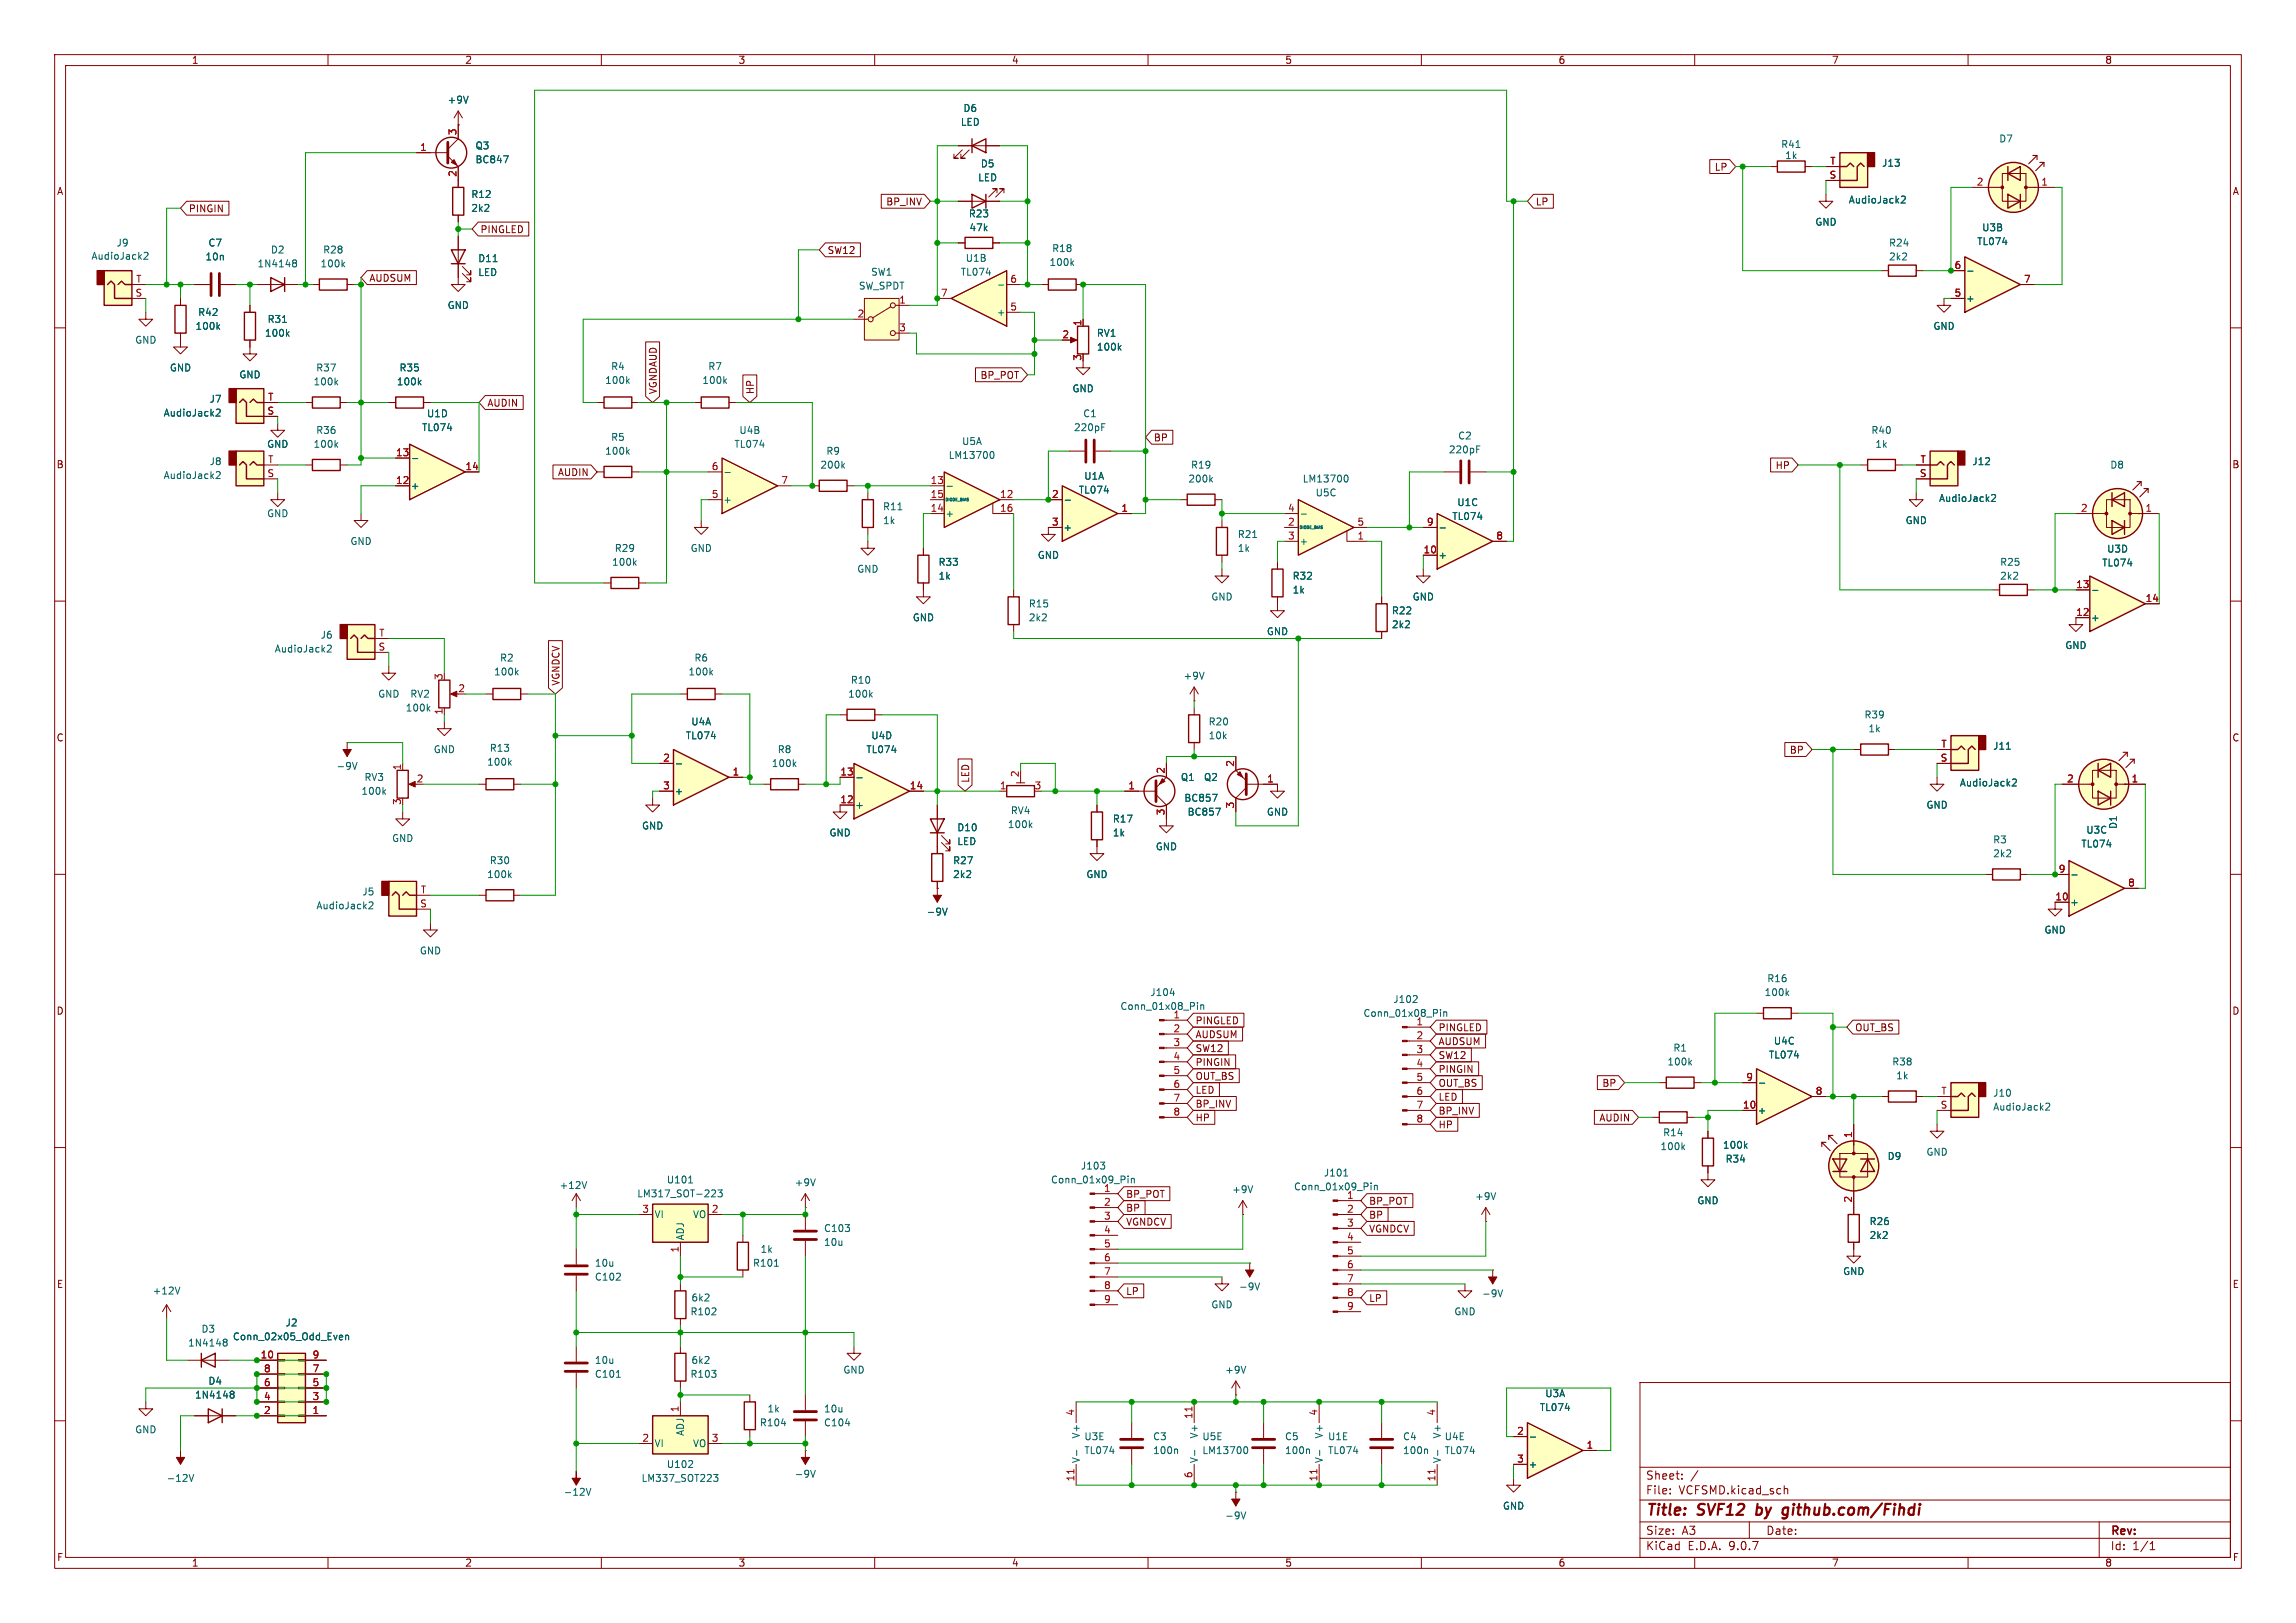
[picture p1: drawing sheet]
<svg xmlns="http://www.w3.org/2000/svg" width="420mm" height="297mm" viewBox="0 0 420 297" stroke-linecap="round" stroke-linejoin="round" font-family="sans-serif">
<defs><g id="words">
<g font-size="2.8" fill="#840000">
<text x="301" y="277.9">Title:</text>
<text x="310.6" y="277.9">SVF12</text>
<text x="322.1" y="277.9">by</text>
<text x="327.8" y="277.9">github.com/Fihdi</text>
</g>
<g font-size="2.1" fill="#840000">
<text x="301" y="273.7">File:</text>
<text x="301" y="271">Sheet:</text>
<text x="307.1" y="273.7">VCFSMD.kicad_sch</text>
<text x="301" y="281.1">Size:</text>
<text x="307.6" y="281.1">A3</text>
<text x="323" y="281.1">Date:</text>
<text x="386" y="281.3">Rev:</text>
<text x="301" y="283.9">KiCad</text>
<text x="308.7" y="283.9">E.D.A.</text>
<text x="316.3" y="283.9">9.0.7</text>
<text x="386" y="283.9">Id:</text>
<text x="390.1" y="283.9">1/1</text>
</g>
<g font-size="1.8" fill="#840000">
<text x="35" y="11.9">1</text>
<text x="85" y="11.9">2</text>
<text x="135" y="11.9">3</text>
<text x="185" y="11.9">4</text>
<text x="235" y="11.9">5</text>
<text x="285" y="11.9">6</text>
<text x="335" y="11.9">7</text>
<text x="385" y="11.9">8</text>
<text x="10.3" y="35.9">A</text>
<text x="313.6" y="31.4">LP</text>
<text x="408.3" y="35.9">A</text>
<text x="34.4" y="39.1">PINGIN</text>
<text x="162" y="37.8">BP_INV</text>
<text x="280.8" y="37.8">LP</text>
<text x="87.8" y="42.9">PINGLED</text>
<text x="151.3" y="46.7">SW12</text>
<text x="67.5" y="51.8">AUDSUM</text>
<text x="179.3" y="69.5">BP_POT</text>
<text x="89.1" y="74.6">AUDIN</text>
<text x="120.3" y="72.2" transform="rotate(-90 120.3 72.2)">VGNDAUD</text>
<text x="138.1" y="72.2" transform="rotate(-90 138.1 72.2)">HP</text>
<text x="211" y="81">BP</text>
<text x="10.3" y="85.9">B</text>
<text x="102" y="87.3">AUDIN</text>
<text x="324.7" y="86">HP</text>
<text x="408.2" y="85.9">B</text>
<text x="102.6" y="125.6" transform="rotate(-90 102.6 125.6)">VGNDCV</text>
<text x="10.3" y="135.9">C</text>
<text x="408.2" y="135.9">C</text>
<text x="177.5" y="143.4" transform="rotate(-90 177.5 143.4)">LED</text>
<text x="327.3" y="138.1">BP</text>
<text x="10.3" y="185.9">D</text>
<text x="408.2" y="185.9">D</text>
<text x="218.6" y="187.6">PINGLED</text>
<text x="218.6" y="190.2">AUDSUM</text>
<text x="263" y="188.9">PINGLED</text>
<text x="263" y="191.5">AUDSUM</text>
<text x="339.2" y="188.9">OUT_BS</text>
<text x="218.6" y="197.8">OUT_BS</text>
<text x="218.6" y="192.7">SW12</text>
<text x="218.6" y="195.3">PINGIN</text>
<text x="263" y="196.5">PINGIN</text>
<text x="263" y="194">SW12</text>
<text x="218.6" y="200.3">LED</text>
<text x="218.6" y="202.9">BP_INV</text>
<text x="263" y="199.1">OUT_BS</text>
<text x="263" y="201.6">LED</text>
<text x="293" y="199.1">BP</text>
<text x="218.6" y="205.4">HP</text>
<text x="263" y="206.7">HP</text>
<text x="263" y="204.2">BP_INV</text>
<text x="292.5" y="205.4">AUDIN</text>
<text x="205.9" y="219.4">BP_POT</text>
<text x="205.9" y="221.9">BP</text>
<text x="250.3" y="220.7">BP_POT</text>
<text x="205.9" y="224.5">VGNDCV</text>
<text x="250.3" y="225.7">VGNDCV</text>
<text x="250.3" y="223.2">BP</text>
<text x="10.3" y="235.9">E</text>
<text x="205.9" y="237.2">LP</text>
<text x="250.3" y="238.4">LP</text>
<text x="408.3" y="235.9">E</text>
<text x="10.3" y="285.9">F</text>
<text x="35" y="286.9">1</text>
<text x="85" y="286.9">2</text>
<text x="135" y="286.9">3</text>
<text x="185" y="286.9">4</text>
<text x="235" y="286.9">5</text>
<text x="285" y="286.9">6</text>
<text x="335" y="286.9">7</text>
<text x="385" y="286.9">8</text>
<text x="408.3" y="285.9">F</text>
</g>
<g font-size="1.8" fill="#006464">
<text x="81.8" y="19.2">+9V</text>
<text x="175.7" y="23.2">LED</text>
<text x="176.1" y="20.7">D6</text>
<text x="86.9" y="27.5">Q3</text>
<text x="325.7" y="27.3">R41</text>
<text x="326.4" y="29.3">1k</text>
<text x="365.6" y="26.3">D7</text>
<text x="86.9" y="30.1">BC847</text>
<text x="178.8" y="33.4">LED</text>
<text x="179.3" y="30.8">D5</text>
<text x="344.2" y="30.7">J13</text>
<text x="86.1" y="39">2k2</text>
<text x="86.1" y="36.4">R12</text>
<text x="177.1" y="40">R23</text>
<text x="332" y="41.5">GND</text>
<text x="338.1" y="37.4">AudioJack2</text>
<text x="16.6" y="47.7">AudioJack2</text>
<text x="21.2" y="45.3">J9</text>
<text x="37.5" y="47.9">10n</text>
<text x="38" y="45.3">C7</text>
<text x="49.5" y="46.6">D2</text>
<text x="59" y="46.6">R28</text>
<text x="177.2" y="42.5">47k</text>
<text x="192.4" y="46.3">R18</text>
<text x="345.4" y="47.9">2k2</text>
<text x="345.4" y="45.3">R24</text>
<text x="361.6" y="45.1">TL074</text>
<text x="362.5" y="42.5">U3B</text>
<text x="47" y="49.1">1N4148</text>
<text x="58.5" y="49.1">100k</text>
<text x="87.4" y="50.7">LED</text>
<text x="87.4" y="48.2">D11</text>
<text x="157" y="53.2">SW_SPDT</text>
<text x="159.3" y="50.6">SW1</text>
<text x="175.6" y="50.6">TL074</text>
<text x="176.6" y="48.1">U1B</text>
<text x="191.9" y="48.9">100k</text>
<text x="36.2" y="58">R42</text>
<text x="48.9" y="59.3">R31</text>
<text x="81.8" y="56.7">GND</text>
<text x="182.2" y="58">+</text>
<text x="359.5" y="55.5">+</text>
<text x="24.6" y="63.1">GND</text>
<text x="35.7" y="60.6">100k</text>
<text x="48.4" y="61.8">100k</text>
<text x="200.5" y="61.8">RV1</text>
<text x="200.5" y="64.4">100k</text>
<text x="353.6" y="60.6">GND</text>
<text x="31" y="68.2">GND</text>
<text x="43.7" y="69.4">GND</text>
<text x="57.3" y="70.7">100k</text>
<text x="57.7" y="68.2">R37</text>
<text x="72.5" y="70.7">100k</text>
<text x="73" y="68.2">R35</text>
<text x="110.6" y="70.5">100k</text>
<text x="111.7" y="67.9">R4</text>
<text x="128.4" y="70.5">100k</text>
<text x="129.5" y="67.9">R7</text>
<text x="196.1" y="72">GND</text>
<text x="29.8" y="76.4">AudioJack2</text>
<text x="38.2" y="73.9">J7</text>
<text x="78" y="76.6">U1D</text>
<text x="198" y="76.6">C1</text>
<text x="48.8" y="82.1">GND</text>
<text x="57.3" y="82.1">100k</text>
<text x="57.7" y="79.6">R36</text>
<text x="77.1" y="79.1">TL074</text>
<text x="110.6" y="83.4">100k</text>
<text x="111.7" y="80.9">R5</text>
<text x="134.2" y="82.1">TL074</text>
<text x="135.2" y="79.6">U4B</text>
<text x="151.1" y="83.4">R9</text>
<text x="175.9" y="81.6">U5A</text>
<text x="196.4" y="79.1">220pF</text>
<text x="264.9" y="83.2">220pF</text>
<text x="266.6" y="80.6">C2</text>
<text x="342.2" y="79.6">R40</text>
<text x="342.9" y="82.1">1k</text>
<text x="29.8" y="87.9">AudioJack2</text>
<text x="38.2" y="85.3">J8</text>
<text x="75.1" y="89.8">+</text>
<text x="150" y="86">200k</text>
<text x="173.4" y="84.2">LM13700</text>
<text x="198.2" y="88">U1A</text>
<text x="217.3" y="88.5">200k</text>
<text x="217.8" y="86">R19</text>
<text x="238.2" y="88.5">LM13700</text>
<text x="360.7" y="85.3">J12</text>
<text x="385.9" y="86">D8</text>
<text x="48.8" y="94.8">GND</text>
<text x="132.2" y="92.3">+</text>
<text x="161.4" y="93.6">R11</text>
<text x="172.8" y="94.8">+</text>
<text x="197.2" y="90.5">TL074</text>
<text x="240.6" y="91">U5C</text>
<text x="265.6" y="95.4">TL074</text>
<text x="266.5" y="92.8">U1C</text>
<text x="354.6" y="92">AudioJack2</text>
<text x="64" y="99.9">GND</text>
<text x="112.4" y="101.2">R29</text>
<text x="126.2" y="101.2">GND</text>
<text x="161.4" y="96.1">1k</text>
<text x="194.4" y="97.4">+</text>
<text x="226.3" y="98.7">R21</text>
<text x="226.3" y="101.2">1k</text>
<text x="237.6" y="99.9">+</text>
<text x="348.5" y="96.1">GND</text>
<text x="385.3" y="101.3">U3D</text>
<text x="111.9" y="103.7">100k</text>
<text x="156.7" y="105">GND</text>
<text x="171.6" y="103.7">R33</text>
<text x="171.6" y="106.3">1k</text>
<text x="189.7" y="102.5">GND</text>
<text x="236.4" y="106.3">R32</text>
<text x="263" y="102.5">+</text>
<text x="365.8" y="106.3">2k2</text>
<text x="365.8" y="103.7">R25</text>
<text x="384.4" y="103.9">TL074</text>
<text x="166.9" y="113.9">GND</text>
<text x="188.1" y="113.9">2k2</text>
<text x="188.1" y="111.4">R15</text>
<text x="221.5" y="110.1">GND</text>
<text x="236.4" y="108.8">1k</text>
<text x="254.5" y="112.6">R22</text>
<text x="258.3" y="110.1">GND</text>
<text x="382.4" y="113.9">+</text>
<text x="50.2" y="119.6">AudioJack2</text>
<text x="58.6" y="117.1">J6</text>
<text x="231.6" y="116.4">GND</text>
<text x="254.5" y="115.2">2k2</text>
<text x="377.7" y="119">GND</text>
<text x="90.3" y="123.8">100k</text>
<text x="91.4" y="121.3">R2</text>
<text x="125.8" y="123.8">100k</text>
<text x="126.9" y="121.3">R6</text>
<text x="155.5" y="125.3">R10</text>
<text x="216.4" y="124.6">+9V</text>
<text x="69.1" y="127.9">GND</text>
<text x="74.1" y="130.4">100k</text>
<text x="75" y="127.9">RV2</text>
<text x="155.1" y="127.9">100k</text>
<text x="341" y="131.7">R39</text>
<text x="89.5" y="137.8">R13</text>
<text x="125.4" y="135.5">TL074</text>
<text x="126.4" y="132.9">U4A</text>
<text x="159.3" y="135.5">U4D</text>
<text x="221" y="135.5">10k</text>
<text x="221" y="132.9">R20</text>
<text x="341.7" y="134.2">1k</text>
<text x="364.5" y="137.4">J11</text>
<text x="61.5" y="141.1">-9V</text>
<text x="66.6" y="143.1">RV3</text>
<text x="79.2" y="138">GND</text>
<text x="89" y="140.3">100k</text>
<text x="141.1" y="140.6">100k</text>
<text x="142.2" y="138">R8</text>
<text x="158.4" y="138">TL074</text>
<text x="215.9" y="143.1">Q1</text>
<text x="220.1" y="143.1">Q2</text>
<text x="66" y="145.6">100k</text>
<text x="123.3" y="145.6">+</text>
<text x="156.3" y="148.2">+</text>
<text x="184.8" y="149.2">RV4</text>
<text x="216.5" y="146.9">BC857</text>
<text x="217.1" y="149.5">BC857</text>
<text x="231.6" y="149.5">GND</text>
<text x="352.3" y="148.2">GND</text>
<text x="358.4" y="144.1">AudioJack2</text>
<text x="71.6" y="154.3">GND</text>
<text x="117.3" y="152">GND</text>
<text x="151.6" y="153.3">GND</text>
<text x="175" y="154.9">LED</text>
<text x="175" y="152.3">D10</text>
<text x="184.3" y="151.7">100k</text>
<text x="203.5" y="150.7">R17</text>
<text x="203.5" y="153.3">1k</text>
<text x="211.3" y="155.8">GND</text>
<text x="364.5" y="154.5">R3</text>
<text x="380.6" y="155.3">TL074</text>
<text x="381.5" y="152.8">U3C</text>
<text x="387.4" y="151.8" transform="rotate(-90 387.4 151.8)">D1</text>
<text x="89" y="160.9">100k</text>
<text x="89.5" y="158.3">R30</text>
<text x="174.3" y="160.9">2k2</text>
<text x="174.3" y="158.3">R27</text>
<text x="198.6" y="160.9">GND</text>
<text x="364.5" y="157.1">2k2</text>
<text x="57.8" y="166.6">AudioJack2</text>
<text x="66.2" y="164.1">J5</text>
<text x="169.4" y="167.7">-9V</text>
<text x="378.6" y="166">+</text>
<text x="373.9" y="171">GND</text>
<text x="76.7" y="174.9">GND</text>
<text x="323.2" y="179.9">R16</text>
<text x="204.9" y="185">Conn_01x08_Pin</text>
<text x="210.3" y="182.5">J104</text>
<text x="254.8" y="183.7">J102</text>
<text x="322.7" y="182.5">100k</text>
<text x="214.6" y="186.4">1</text>
<text x="249.3" y="186.3">Conn_01x08_Pin</text>
<text x="259" y="187.7">1</text>
<text x="324.4" y="191.4">U4C</text>
<text x="304.9" y="195.2">100k</text>
<text x="306" y="192.6">R1</text>
<text x="323.5" y="193.9">TL074</text>
<text x="346" y="195.2">R38</text>
<text x="346.8" y="197.7">1k</text>
<text x="364.5" y="200.9">J10</text>
<text x="364.5" y="203.4">AudioJack2</text>
<text x="304.1" y="208.1">R14</text>
<text x="321.4" y="204.1">+</text>
<text x="197.6" y="214.2">J103</text>
<text x="242.1" y="215.5">J101</text>
<text x="303.6" y="210.7">100k</text>
<text x="315.1" y="210.4">100k</text>
<text x="315.6" y="213">R34</text>
<text x="345.2" y="212.5">D9</text>
<text x="352.3" y="211.7">GND</text>
<text x="102.3" y="217.8">+12V</text>
<text x="116.5" y="219.3">LM317_SOT-223</text>
<text x="121.9" y="216.8">U101</text>
<text x="145.3" y="217.3">+9V</text>
<text x="192.2" y="216.8">Conn_01x09_Pin</text>
<text x="201.9" y="218.2">1</text>
<text x="225.3" y="218.5">+9V</text>
<text x="236.6" y="218">Conn_01x09_Pin</text>
<text x="246.3" y="219.5">1</text>
<text x="269.7" y="219.8">+9V</text>
<text x="310.4" y="220.6">GND</text>
<text x="119.6" y="223.1">VI</text>
<text x="125.3" y="227.1" transform="rotate(-90 125.3 227.1)">ADJ</text>
<text x="126.7" y="223.1">VO</text>
<text x="150.6" y="225.7">C103</text>
<text x="341.9" y="226.9">2k2</text>
<text x="341.9" y="224.4">R26</text>
<text x="108.7" y="232">10u</text>
<text x="137.6" y="232">R101</text>
<text x="139" y="229.5">1k</text>
<text x="150.6" y="228.2">10u</text>
<text x="337.1" y="233.5">GND</text>
<text x="27.8" y="237.1">+12V</text>
<text x="108.7" y="234.5">C102</text>
<text x="126.4" y="238.4">6k2</text>
<text x="221.5" y="239.6">GND</text>
<text x="226.6" y="236.3">-9V</text>
<text x="271" y="237.6">-9V</text>
<text x="36.8" y="244.1">D3</text>
<text x="42.5" y="245.5">Conn_02x05_Odd_Even</text>
<text x="52.1" y="242.9">J2</text>
<text x="126.2" y="240.9">R102</text>
<text x="265.9" y="240.9">GND</text>
<text x="34.3" y="246.6">1N4148</text>
<text x="108.7" y="249.8">10u</text>
<text x="126.4" y="249.8">6k2</text>
<text x="154.2" y="251.6">GND</text>
<text x="224" y="251.6">+9V</text>
<text x="35.6" y="256.1">1N4148</text>
<text x="38" y="253.6">D4</text>
<text x="108.7" y="252.3">C101</text>
<text x="126.2" y="252.3">R103</text>
<text x="282.6" y="255.9">U3A</text>
<text x="24.6" y="262.5">GND</text>
<text x="125.3" y="262.9" transform="rotate(-90 125.3 262.9)">ADJ</text>
<text x="138.9" y="261.2">R104</text>
<text x="140.3" y="258.7">1k</text>
<text x="150.6" y="261.2">C104</text>
<text x="150.6" y="258.7">10u</text>
<text x="197.7" y="263.3" transform="rotate(-90 197.7 263.3)">V+</text>
<text x="198.3" y="263.8">U3E</text>
<text x="210.8" y="263.8">C3</text>
<text x="219.3" y="263.3" transform="rotate(-90 219.3 263.3)">V+</text>
<text x="219.8" y="263.8">U5E</text>
<text x="235" y="263.8">C5</text>
<text x="242.2" y="263.3" transform="rotate(-90 242.2 263.3)">V+</text>
<text x="242.8" y="263.8">U1E</text>
<text x="256.5" y="263.8">C4</text>
<text x="263.8" y="263.3" transform="rotate(-90 263.8 263.3)">V+</text>
<text x="264.2" y="263.8">U4E</text>
<text x="281.6" y="258.4">TL074</text>
<text x="119.6" y="265">VI</text>
<text x="121.9" y="268.8">U102</text>
<text x="126.7" y="265">VO</text>
<text x="197.7" y="267.8" transform="rotate(-90 197.7 267.8)">V-</text>
<text x="198.3" y="266.3">TL074</text>
<text x="210.8" y="266.3">100n</text>
<text x="219.3" y="267.8" transform="rotate(-90 219.3 267.8)">V-</text>
<text x="219.8" y="266.3">LM13700</text>
<text x="235" y="266.3">100n</text>
<text x="242.2" y="267.8" transform="rotate(-90 242.2 267.8)">V-</text>
<text x="242.8" y="266.3">TL074</text>
<text x="256.5" y="266.3">100n</text>
<text x="263.8" y="267.8" transform="rotate(-90 263.8 267.8)">V-</text>
<text x="264.2" y="266.3">TL074</text>
<text x="279.5" y="268.8">+</text>
<text x="30.4" y="271.4">-12V</text>
<text x="103" y="273.9">-12V</text>
<text x="117.3" y="271.4">LM337_SOT223</text>
<text x="145.3" y="270.6">-9V</text>
<text x="224" y="278.2">-9V</text>
<text x="274.8" y="276.5">GND</text>
</g>
<g font-size="1.8" fill="#a90000">
<text x="76.8" y="27.7">1</text>
<text x="83.6" y="24.8" transform="rotate(-90 83.6 24.8)">3</text>
<text x="83.6" y="32.5" transform="rotate(-90 83.6 32.5)">2</text>
<text x="334.6" y="32.8">S</text>
<text x="334.7" y="30.2">T</text>
<text x="361.5" y="34">2</text>
<text x="373.3" y="34">1</text>
<text x="24.8" y="51.8">T</text>
<text x="184.7" y="51.8">6</text>
<text x="357.4" y="49.3">6</text>
<text x="370.1" y="51.8">7</text>
<text x="24.7" y="54.4">S</text>
<text x="156.8" y="58.2">2</text>
<text x="164.4" y="55.6">1</text>
<text x="172" y="54.4">7</text>
<text x="184.7" y="56.9">5</text>
<text x="197.9" y="59.8" transform="rotate(-90 197.9 59.8)">1</text>
<text x="357.4" y="54.4">5</text>
<text x="164.4" y="60.7">3</text>
<text x="194.2" y="62">2</text>
<text x="197.9" y="66.1" transform="rotate(-90 197.9 66.1)">3</text>
<text x="48.8" y="75.9">S</text>
<text x="48.9" y="73.4">T</text>
<text x="72.3" y="83.6">13</text>
<text x="48.8" y="87.4">S</text>
<text x="48.9" y="84.8">T</text>
<text x="72.3" y="88.6">12</text>
<text x="85" y="86.1">14</text>
<text x="130.1" y="86.1">6</text>
<text x="142.8" y="88.6">7</text>
<text x="170.1" y="88.6">13</text>
<text x="351.1" y="87.4">S</text>
<text x="351.2" y="84.8">T</text>
<text x="130.1" y="91.2">5</text>
<text x="170.1" y="91.2">15</text>
<text x="170.1" y="93.7">14</text>
<text x="182.8" y="91.2">12</text>
<text x="182.8" y="93.7">16</text>
<text x="192.3" y="91.2">2</text>
<text x="205" y="93.7">1</text>
<text x="235.5" y="93.7">4</text>
<text x="380.5" y="93.7">2</text>
<text x="392.4" y="93.7">1</text>
<text x="192.3" y="96.3">3</text>
<text x="235.5" y="96.3">2</text>
<text x="235.5" y="98.8">3</text>
<text x="248.2" y="96.3">5</text>
<text x="248.2" y="98.8">1</text>
<text x="260.3" y="101.3">10</text>
<text x="260.9" y="96.3">9</text>
<text x="273.6" y="98.8">8</text>
<text x="379.7" y="107.7">13</text>
<text x="379.7" y="112.8">12</text>
<text x="392.4" y="110.2">14</text>
<text x="69.1" y="119.1">S</text>
<text x="69.3" y="116.6">T</text>
<text x="81" y="124.5" transform="rotate(-90 81 124.5)">3</text>
<text x="81" y="130.9" transform="rotate(-90 81 130.9)">1</text>
<text x="83.7" y="126.7">2</text>
<text x="355" y="136.9">T</text>
<text x="73.4" y="141" transform="rotate(-90 73.4 141)">1</text>
<text x="76.1" y="143.3">2</text>
<text x="121.2" y="139.4">2</text>
<text x="133.9" y="142">1</text>
<text x="153.6" y="142">13</text>
<text x="186.4" y="142.3" transform="rotate(-90 186.4 142.3)">2</text>
<text x="213.1" y="141.7" transform="rotate(-90 213.1 141.7)">2</text>
<text x="225.8" y="140.4" transform="rotate(-90 225.8 140.4)">2</text>
<text x="231.7" y="143.3">1</text>
<text x="354.9" y="139.4">S</text>
<text x="378" y="143.3">2</text>
<text x="389.8" y="143.3">1</text>
<text x="73.4" y="147.4" transform="rotate(-90 73.4 147.4)">3</text>
<text x="121.2" y="144.5">3</text>
<text x="153.6" y="147.1">12</text>
<text x="166.3" y="144.5">14</text>
<text x="182.8" y="144.5">1</text>
<text x="189.2" y="144.5">3</text>
<text x="206.3" y="144.5">1</text>
<text x="213.1" y="149.3" transform="rotate(-90 213.1 149.3)">3</text>
<text x="225.8" y="148" transform="rotate(-90 225.8 148)">3</text>
<text x="376.5" y="159.8">9</text>
<text x="76.8" y="166.1">S</text>
<text x="76.9" y="163.6">T</text>
<text x="375.9" y="164.8">10</text>
<text x="389.2" y="162.3">8</text>
<text x="214.6" y="189">2</text>
<text x="214.6" y="191.5">3</text>
<text x="259" y="190.2">2</text>
<text x="214.6" y="194.1">4</text>
<text x="214.6" y="196.6">5</text>
<text x="259" y="192.8">3</text>
<text x="259" y="195.3">4</text>
<text x="259" y="197.9">5</text>
<text x="319.3" y="197.9">9</text>
<text x="214.6" y="199.1">6</text>
<text x="214.6" y="201.7">7</text>
<text x="259" y="200.4">6</text>
<text x="259" y="202.9">7</text>
<text x="318.7" y="202.9">10</text>
<text x="332" y="200.4">8</text>
<text x="354.9" y="202.9">S</text>
<text x="355" y="200.4">T</text>
<text x="214.6" y="204.2">8</text>
<text x="259" y="205.5">8</text>
<text x="338.8" y="208.4" transform="rotate(-90 338.8 208.4)">1</text>
<text x="117.4" y="222">3</text>
<text x="130.1" y="222">2</text>
<text x="201.9" y="220.7">2</text>
<text x="246.3" y="222">2</text>
<text x="338.8" y="220.2" transform="rotate(-90 338.8 220.2)">2</text>
<text x="201.9" y="223.3">3</text>
<text x="201.9" y="225.8">4</text>
<text x="246.3" y="224.5">3</text>
<text x="246.3" y="227.1">4</text>
<text x="124.2" y="229.3" transform="rotate(-90 124.2 229.3)">1</text>
<text x="201.9" y="228.3">5</text>
<text x="201.9" y="230.9">6</text>
<text x="201.9" y="233.4">7</text>
<text x="246.3" y="229.6">5</text>
<text x="246.3" y="232.2">6</text>
<text x="201.9" y="236">8</text>
<text x="201.9" y="238.5">9</text>
<text x="246.3" y="234.7">7</text>
<text x="246.3" y="237.2">8</text>
<text x="246.3" y="239.8">9</text>
<text x="47.6" y="248.7">10</text>
<text x="48.2" y="251.2">8</text>
<text x="57.1" y="251.2">7</text>
<text x="57.1" y="248.7">9</text>
<text x="48.2" y="256.3">4</text>
<text x="48.2" y="253.7">6</text>
<text x="57.1" y="256.3">3</text>
<text x="57.1" y="253.7">5</text>
<text x="48.2" y="258.8">2</text>
<text x="57.1" y="258.8">1</text>
<text x="117.4" y="263.9">2</text>
<text x="124.2" y="258.5" transform="rotate(-90 124.2 258.5)">1</text>
<text x="130.1" y="263.9">3</text>
<text x="196.6" y="259.2" transform="rotate(-90 196.6 259.2)">4</text>
<text x="218.2" y="259.8" transform="rotate(-90 218.2 259.8)">11</text>
<text x="241" y="259.2" transform="rotate(-90 241 259.2)">4</text>
<text x="262.6" y="259.2" transform="rotate(-90 262.6 259.2)">4</text>
<text x="277.4" y="262.6">2</text>
<text x="277.4" y="267.7">3</text>
<text x="290.1" y="265.2">1</text>
<text x="196.6" y="271.2" transform="rotate(-90 196.6 271.2)">11</text>
<text x="218.2" y="270.6" transform="rotate(-90 218.2 270.6)">6</text>
<text x="241" y="271.2" transform="rotate(-90 241 271.2)">11</text>
<text x="262.6" y="271.2" transform="rotate(-90 262.6 271.2)">11</text>
</g>
<g font-size=".7" fill="#006464">
<text x="172.8" y="91.9">DIODE_BIAS</text>
<text x="237.6" y="97">DIODE_BIAS</text>
</g>
</g></defs>
<g fill="none" stroke="#840000" stroke-width=".18">
<path d="M10 10h400v277h-400zM12 12h396v273h-396zM60 10v2M110 10v2M160 10v2M210 10v2M260 10v2M310 10v2M360 10v2M10 60h2M408 60h2M158.7 90.2v1.2"/>
<path d="M158.7 96.5v1.3M10 110h2M233.7 110.5v1.3h1.2l-1.2 1.2-1.3-1.2h1.3M408 110h2M10 160h2M408 160h2M10 210h2M312.4 207v1.3M312.4 213.4v1.2M408 210h2M135.9 226.1v1.2M135.9 232.4v1.3"/>
<path d="M26.7 256.5v1.3h1.2l-1.2 1.3-1.3-1.3h1.3M300 253h108v32h-108zM10 260h2M300 278.5h108M300 274.5h108M300 268.5h108M305.5 273.2v.2M305.5 272.5v.1M307.7 270.5v.2M307.7 269.8v.1M310.6 269.1l-1.3 1.9M320 278.5v3"/>
<path d="M326.4 271.9v1.5M326.4 272.5l.2-.1 .3 .1 .1 .9M384 278.5v6.5M408 260h2M60 285v2M110 285v2M160 285v2M210 285v2M260 285v2M300 281.5h108M310 285v2M360 285v2"/>
<path d="M393.3 283.6h.9M393.3 282.5l.4-.4v1.5"/>
</g>
<path d="M321.3 277.1l.1 .1M321.5 275.2l-.3 2M326.5 275.9h.4M326.9 277.5l-.4 .4M327 277.1l-.6 .1" fill="none" stroke="#840000" stroke-width=".4"/>
<path d="M157.7 91.4h2.1v5.1h-2.1zM311.4 208.3h2v5.1h-2zM134.9 227.3h2v5.1h-2z" fill="none" stroke="#840000" stroke-width=".25"/>
<path d="M164.2 93.3h.8M319.2 209.6l.4 .5M319.6 209.3l-.5 .5M141.7 231.7h.7" fill="none" stroke="#006464" stroke-width=".18"/>
<path d="M119.4 220.3h10.1v7h-10.1z" fill="#ffffc2"/>
<path d="M184.1 143.8h5.1v2h-5.1zM119.4 220.3h10.1v7h-10.1z" fill="none" stroke="#840000" stroke-width=".25"/>
<path d="M182.9 144.8h1.2M185.9 143.3h1.6M186.7 142.2v1.1M78.7 168.9v1.3h1.3l-1.3 1.3-1.2-1.3h1.2M116.8 222.2h2.6M124.5 227.3v2.6M129.5 222.2h2.6" fill="none" stroke="#840000" stroke-width=".18"/>
<path d="M188.4 151l.4 .5M188.8 150.6l-.5 .5M126 216.5h.7M130.4 217.7l.4 .1 .1 .3-.8 .9h.8M131.3 217.7h.8l-.4 .5 .3 .2v.5l-.1 .1-.6-.1" fill="none" stroke="#006464" stroke-width=".18"/>
<path d="M50.8 247.6h5.1v12.7h-5.1z" fill="#ffffc2"/>
<path d="M88.9 162.8h5.1v2h-5.1zM36.8 248.9l2.6-1.3v2.6zM36.8 247.6v2.6M38.1 257.8l2.5 1.3-2.5 1.2zM40.6 257.8v2.5M50.8 247.6h5.1v12.7h-5.1zM136.1 256.5h2.1v5.1h-2.1z" fill="none" stroke="#840000" stroke-width=".25"/>
<g fill="none" stroke="#840000" stroke-width=".18">
<path d="M73.7 148.6v1.3h-1.3l1.3 1.2 1.2-1.2h-1.2M87.6 163.8h1.3M94 163.8h1.2M105.4 218.4l-.8 1.3M105.4 218.4l.8 1.3M105.4 218.4v2.6M30.5 238.8l-.8 1.2M30.5 238.8l.7 1.2M30.5 238.8v2.5M34.3 248.9h7.6M35.6 259.1h7.6M47 259.1h3.8"/>
<path d="M47 256.5h3.8M47 254h3.8M47 251.5h3.8M47 248.9h3.8M50.8 259h1.3v.2h-1.3zM50.8 256.4h1.3v.3h-1.3zM50.8 253.9h1.3v.2h-1.3zM50.8 251.3h1.3v.3h-1.3zM50.8 248.8h1.3v.2h-1.3zM54.6 259h1.3v.2h-1.3zM54.6 256.4h1.3v.3h-1.3zM54.6 253.9h1.3v.2h-1.3z"/>
<path d="M54.6 251.3h1.3v.3h-1.3zM54.6 248.8h1.3v.2h-1.3zM55.9 259.1h3.8M55.9 256.5h3.8M55.9 254h3.8M55.9 251.5h3.8M55.9 248.9h3.8M137.2 255.3v1.2M137.2 261.6v1.3M147.3 265.4h.1M147.3 265.4v2.6"/>
</g>
<g fill="none" stroke="#006464" stroke-width=".18">
<path d="M93.5 159.8l-.5 .4M93.2 160.1l.3 .5M107.3 216.2l-.4 1.3M32.9 235.5l-.4 1.3M40.9 245.5l.2 .1M40.9 245.1h.4l.2 .1v.2l-.2 .2M41.1 245.6h.2M41.1 245.6l-.2 .1M41.3 245.6l.2 .2v.4l-.2 .1h-.4M42.2 255.1h.1M42.2 254.6h.4l.2 .1v.2l-.2 .2M42.3 255.1h.3"/>
<path d="M42.3 255.1l-.1 .1M42.6 255.1l.2 .3v.3l-.2 .1h-.4M62.3 244.3l.3 .1 .1 .2-.6 .2M62.6 245.1l-.3 .1M63.2 244.5l.2-.2 .3 .1 .1 .8M63.2 244.3v.9M142.9 260.5h.8M148.3 269.1l.4 1.2 .4-1.2"/>
</g>
<path d="M146.6 266.7h1.5l-.8 1.3z" fill="#840000" stroke="#840000" stroke-width=".18"/>
<path d="M158.1 54.6h6.4v7.6h-6.4z" fill="#ffffc2"/>
<g fill="none" stroke="#840000" stroke-width=".18">
<path d="M156.2 58.4h2.5M158.1 54.6h6.4v7.6h-6.4zM162.9 56.1l-3.3 2.1M163.8 55.9h2.6M163.8 61h2.6M109.2 86.4h1.3M115.6 86.4h1.2M191.8 96.5v1.3h1.2l-1.2 1.3-1.3-1.3h1.3M110.5 106.7h1.3M116.8 106.7h1.3M185.4 108v1.2M185.4 114.3v1.3"/>
<path d="M302.3 204.5h1.2M308.6 204.5h1.3M312.4 214.6v1.3h1.3l-1.3 1.3-1.3-1.3h1.3"/>
<circle cx="159.3" cy="58.4" r=".46"/>
<circle cx="163.3" cy="55.9" r=".46"/>
<circle cx="163.3" cy="61" r=".46"/>
</g>
<path d="M110.5 85.3h5.1v2.1h-5.1zM111.8 105.7h5v2h-5zM184.4 109.2h2v5.1h-2zM303.5 203.5h5.1v2h-5.1z" fill="none" stroke="#840000" stroke-width=".25"/>
<path d="M114.8 82.6l.3 .5M115.1 82.3l-.5 .5M116 103l.4 .4M116.4 102.6l-.5 .5M307.8 209.9l.4 .5M308.2 209.5l-.5 .5M34.6 269.8l.4 1.3 .4-1.3" fill="none" stroke="#006464" stroke-width=".18"/>
<path d="M33 265.4v1.3h.8l-.8 1.3-.7-1.3h.7z" fill="#840000" stroke="#840000" stroke-width=".18"/>
<path d="M63.5 114.3h5.1v6.4h-5.1z" fill="#ffffc2"/>
<path d="M62.2 114.3h1.3v2.5h-1.3z" fill="#840000" stroke="#840000" stroke-width=".25"/>
<path d="M63.5 114.3h5.1v6.4h-5.1zM64.1 116.8l.7-.6 .6 .6v2.6h3.2M66 116.8l.7-.6 .6 .6h1.3M72.6 141h2.1v5.1h-2.1z" fill="none" stroke="#840000" stroke-width=".25"/>
<path d="M68.6 119.4h2.5M68.6 116.8h2.5M73.7 139.7v1.3M75.2 143.5h1" fill="none" stroke="#840000" stroke-width=".18"/>
<path d="M59.9 118.2l.5-.1 .2 .3-.8 .9h.8M70.2 144.9l.3 .5M70.5 144.5l-.4 .5" fill="none" stroke="#006464" stroke-width=".18"/>
<path d="M74.8 143.5l1.1-.5v1z" fill="#840000" stroke="#840000" stroke-width=".18"/>
<path d="M71.1 161.3h5.1v6.3h-5.1z" fill="#ffffc2"/>
<path d="M69.8 161.3h1.3v2.5h-1.3z" fill="#840000" stroke="#840000" stroke-width=".25"/>
<path d="M57.1 72.6h5.1v2.1h-5.1zM71.1 161.3h5.1v6.3h-5.1zM71.8 163.8l.6-.6 .6 .6v2.6h3.2M73.7 163.8l.6-.6 .6 .6h1.3" fill="none" stroke="#840000" stroke-width=".25"/>
<path d="M55.9 73.7h1.2M62.2 73.7h1.3M63.5 135.9h.1M63.5 135.9v2.5M81.3 132.1v1.3h1.2l-1.2 1.2-1.3-1.2h1.3M76.2 166.4h2.5M76.2 163.8h2.5" fill="none" stroke="#840000" stroke-width=".18"/>
<path d="M61.4 69.9l.4 .5M61.8 69.6l-.5 .5M64.5 139.5l.4 1.3 .4-1.3M67.5 165.2l.5-.2 .2 .4-.8 .9h.8" fill="none" stroke="#006464" stroke-width=".18"/>
<path d="M62.7 137.2h1.6l-.8 1.2z" fill="#840000" stroke="#840000" stroke-width=".18"/>
<path d="M74.9 81.3l10.2 5.1-10.2 5z" fill="#ffffc2"/>
<path d="M74.9 81.3l10.2 5.1-10.2 5z" fill="none" stroke="#840000" stroke-width=".25"/>
<path d="M72.4 88.9h2.5M72.4 83.8h2.5M85.1 86.4h2.5" fill="none" stroke="#840000" stroke-width=".18"/>
<path d="M75.5 83.9h.9" fill="none" stroke="#006464" stroke-width=".18"/>
<path d="M336.5 27.9h5.1v6.4h-5.1z" fill="#ffffc2"/>
<path d="M341.6 27.9h1.3v2.6h-1.3z" fill="#840000" stroke="#840000" stroke-width=".25"/>
<g fill="none" stroke="#840000" stroke-width=".25">
<path d="M82.8 34.3h2v5.1h-2zM325.1 29.5h5.1v2h-5.1zM336.5 27.9h5.1v6.4h-5.1zM336.5 30.5h1.3l.7-.7 .6 .7M341 30.5l-.6-.7-.7 .7v2.5h-3.2M44.7 57.2h2v5h-2zM49.5 50.8l2.6 1.3-2.6 1.2zM52.1 50.8v2.5M58.4 51.1h5.1v2h-5.1zM82.5 45.7h2.6l-1.3 2.6zM82.5 48.3h2.6M110.5 72.6h5.1v2.1h-5.1z"/>
<path d="M128.3 72.6h5v2.1h-5zM57.1 84.1h5.1v2h-5.1zM365.8 106.9h5v2.1h-5z"/>
<circle cx="82.5" cy="27.9" r="2.82"/>
</g>
<g fill="none" stroke="#840000" stroke-width=".18">
<path d="M76.2 27.9h5.7M81.9 28.6l1.9 1.9v3.8M83.8 22.9h.1M83.8 20.3v5.1l-1.9 1.9M83.8 39.4v1.2M83.8 20.3l-.7 1.3M83.8 20.3l.8 1.3M323.8 30.5h1.3M330.2 30.5h1.3M334 35.6v1.2h-1.3l1.3 1.3 1.3-1.3h-1.3M334 33h2.5M334 30.5h2.5"/>
<path d="M45.7 55.9v1.3M47 52.1h7.6M57.1 52.1h1.3M63.5 52.1h1.3M83.8 43.2v8.9h1.3l-1.3 1.2-1.3-1.2h1.3M84.6 50l1.5 1.6v-.8v.8h-.8M84.6 48.8l1.5 1.5v-.8v.8h-.8M45.7 62.2v1.3M109.2 73.7h1.3M115.6 73.7h1.2M127 73.7h1.3M133.3 73.7h1.3"/>
<path d="M55.9 85.1h1.2M62.2 85.1h1.3M364.5 108h1.3M370.8 108h1.3M244.7 219.7h4.2M244.7 222.2h4.2M244.7 224.8h4.2M244.7 227.3h4.2M244.7 229.9h4.2M244.7 232.4h4.2M244.7 234.9h4.2M244.7 237.5h4.2"/>
<path d="M244.7 240h4.2"/>
</g>
<g fill="none" stroke="#006464" stroke-width=".18">
<path d="M85.6 17.6l-.4 1.3M92.1 28.5h.9l-.6 1.3M328.5 27h.8M347.8 36l.5-.1 .2 .3-.8 1h.8M51.7 59h.7M53.6 48.1h.2M53.6 47.6h.4l.2 .1v.2l-.2 .2M53.8 48.1h.2M53.8 48.1l-.2 .1M54 48.1l.2 .3v.3l-.2 .1h-.4M62.7 48.4l.3 .4M63 48l-.4 .5"/>
<path d="M90.2 47.9h.7M52.5 61.1l.4 .4M52.9 60.7l-.5 .5M114.8 69.7l.3 .5M115.1 69.3l-.5 .5M132.5 69.7l.4 .5M132.9 69.3l-.5 .5M61.4 81.4l.4 .5M61.8 81l-.5 .5M245.8 215.2h.7M250.8 216.5v.1M250.8 216.9v.8"/>
<path d="M251.4 216.9v.8M251.4 217l.2-.1 .3 .1v.7"/>
</g>
<g fill="#840000" stroke="#840000" stroke-width=".18">
<path d="M243.8 219.6h.9v.2h-.9z"/>
<path d="M243.8 222.1h.9v.3h-.9z"/>
<path d="M243.8 224.7h.9v.2h-.9z"/>
<path d="M243.8 227.2h.9v.3h-.9z"/>
<path d="M243.8 229.7h.9v.3h-.9z"/>
<path d="M243.8 232.3h.9v.2h-.9z"/>
<path d="M243.8 234.8h.9v.3h-.9z"/>
<path d="M243.8 237.4h.9v.2h-.9z"/>
<path d="M243.8 239.9h.9v.3h-.9z"/>
<path d="M82.5 29.7l.6-.5 .5 1z"/>
</g>
<path d="M81.9 26v3.8" fill="none" stroke="#840000" stroke-width=".51"/>
<path d="M353.1 82.6h5v6.3h-5z" fill="#ffffc2"/>
<path d="M358.1 82.6h1.3v2.5h-1.3z" fill="#840000" stroke="#840000" stroke-width=".25"/>
<path d="M345.4 48.5h5.1v2h-5.1zM72.4 72.6h5.1v2.1h-5.1zM341.6 84.1h5.1v2h-5.1zM353.1 82.6h5v6.3h-5zM353.1 85.1h1.2l.7-.6 .6 .6M357.5 85.1l-.6-.6-.7 .6v2.5h-3.1M80.3 124.5h2v5h-2zM125.7 126h5.1v2h-5.1zM304.8 197.1h5.1v2h-5.1z" fill="none" stroke="#840000" stroke-width=".25"/>
<g fill="none" stroke="#840000" stroke-width=".18">
<path d="M344.2 49.5h1.2M350.5 49.5h1.3M355.6 54.6v1.3h-1.3l1.3 1.3 1.3-1.3h-1.3M71.1 73.7h1.3M77.5 73.7h1.2M50.8 90.2v1.2h1.3l-1.3 1.3-1.3-1.3h1.3M66 94v1.3h1.3l-1.3 1.2-1.2-1.2h1.2M340.4 85.1h1.2M346.7 85.1h1.3M350.5 90.2v1.2h-1.3l1.3 1.3 1.3-1.3h-1.3M350.5 87.6h2.6M350.5 85.1h2.6"/>
<path d="M71.1 121.9v1.3h1.3l-1.3 1.3-1.3-1.3h1.3M81.3 129.5v1.3M82.8 127h1M124.5 127h1.2M130.8 127h1.3M303.5 198.1h1.3M309.9 198.1h1.2"/>
</g>
<path d="M76.7 69.9l.3 .5M77 69.6l-.5 .5M364.3 90.6l.5-.1 .2 .4-.7 .9h.7M78.3 129.6l.3 .5M78.6 129.3l-.4 .5M130 123l.4 .5M130.4 122.7l-.5 .5M309.1 194.4l.3 .5M309.4 194l-.5 .5" fill="none" stroke="#006464" stroke-width=".18"/>
<path d="M82.4 127l1.2-.5v1z" fill="#840000" stroke="#840000" stroke-width=".18"/>
<path d="M359.4 47l10.2 5.1-10.2 5.1z" fill="#ffffc2"/>
<path d="M359.4 47l10.2 5.1-10.2 5.1zM154.9 129.8h5.1v2h-5.1z" fill="none" stroke="#840000" stroke-width=".25"/>
<path d="M356.9 54.6h2.5M356.9 49.5h2.5M369.6 52.1h2.5M153.7 130.8h1.2M160 130.8h1.3" fill="none" stroke="#840000" stroke-width=".18"/>
<path d="M359.9 49.6h1M159.2 127.1l.4 .5M159.6 126.7l-.5 .5" fill="none" stroke="#006464" stroke-width=".18"/>
<path d="M156.2 139.7l10.2 5.1-10.2 5.1z" fill="#ffffc2"/>
<path d="M90.2 126h5v2h-5zM156.2 139.7l10.2 5.1-10.2 5.1z" fill="none" stroke="#840000" stroke-width=".25"/>
<path d="M168.9 108v1.2h1.3l-1.3 1.3-1.3-1.3h1.3M88.9 127h1.3M95.2 127h1.3M153.7 147.3h2.5M153.7 142.2h2.5M166.4 144.8h2.5" fill="none" stroke="#840000" stroke-width=".18"/>
<path d="M94.4 123l.4 .5M94.8 122.7l-.5 .5M156.7 142.3h1" fill="none" stroke="#006464" stroke-width=".18"/>
<path d="M356.9 134.6h5v6.4h-5z" fill="#ffffc2"/>
<path d="M361.9 134.6h1.3v2.6h-1.3z" fill="#840000" stroke="#840000" stroke-width=".25"/>
<g fill="none" stroke="#840000" stroke-width=".25">
<path d="M367.3 35.6l2.3 1.2-2.3 1.3zM367.3 31.8l2.3-1.3v2.5zM367.3 30.5v2.5M369.6 35.6v2.5M356.9 134.6h5v6.4h-5zM356.9 137.2h1.2l.7-.7 .6 .7M361.3 137.2l-.6-.7-.7 .7v2.5h-3.1M141 142.5h5v2h-5z"/>
<circle cx="368.3" cy="34.3" r="4.6"/>
</g>
<path d="M360.7 34.3h5.6M366.3 31.8h4.3v5h-4.3zM372.1 34.3h3.8M35.6 52.1h2.8M40.4 52.1h2.8M128.3 95.3v1.2h1.2l-1.2 1.3-1.3-1.3h1.3M354.3 139.7h2.6M354.3 137.2h2.6M139.7 143.5h1.3M146 143.5h1.3M153.7 147.3v1.3h1.2l-1.2 1.3-1.3-1.3h1.3" fill="none" stroke="#840000" stroke-width=".18"/>
<path d="M145.2 139.8l.4 .5M145.6 139.4l-.5 .5M367 137.1h.7M368.1 142.7l.5-.1 .2 .3-.7 .9h.7" fill="none" stroke="#006464" stroke-width=".18"/>
<circle cx="368.3" cy="34.3" r="4.6" fill="#ffffc2" stroke="#ffffc2" stroke-width=".18"/>
<g fill="#840000" stroke="#840000" stroke-width=".18">
<path d="M370.6 34.3h1.8z"/>
<circle cx="366.3" cy="34.3" r=".25"/>
<circle cx="370.6" cy="34.3" r=".25"/>
</g>
<path d="M371.9 28.4h.7l-1.5 1.6M372.6 28.4v.8M373.1 29.7h.8l-1.5 1.5M373.9 29.7v.8" fill="none" stroke="#840000" stroke-width=".2"/>
<path d="M38.6 50v4.1M40.1 50v4.1" fill="none" stroke="#840000" stroke-width=".51"/>
<path d="M132.1 83.8l10.1 5.1-10.1 5.1z" fill="#ffffc2"/>
<path d="M132.1 83.8l10.1 5.1-10.1 5.1zM340.4 136.1h5v2.1h-5z" fill="none" stroke="#840000" stroke-width=".25"/>
<path d="M129.5 91.4h2.6M129.5 86.4h2.6M142.2 88.9h2.6M339.1 137.2h1.3M345.4 137.2h1.3" fill="none" stroke="#840000" stroke-width=".18"/>
<path d="M132.6 86.5h1" fill="none" stroke="#006464" stroke-width=".18"/>
<path d="M382.3 105.4l10.1 5.1-10.1 5.1z" fill="#ffffc2"/>
<path d="M382.3 105.4l10.1 5.1-10.1 5.1zM170.2 149.9h2.5l-1.3 2.5zM170.2 152.4h2.5M170.4 156.2h2.1v5.1h-2.1z" fill="none" stroke="#840000" stroke-width=".25"/>
<path d="M26.7 57.2v1.2h1.2l-1.2 1.3-1.3-1.3h1.3M379.7 113h2.6M379.7 108h2.6M392.4 110.5h2.6M171.4 147.3v8.9M172.2 154.2l1.5 1.5v-.8v.8h-.7M172.2 152.9l1.5 1.5v-.7v.7h-.7M171.4 162.6h.1M171.4 161.3v3.8" fill="none" stroke="#840000" stroke-width=".18"/>
<path d="M382.8 108h1M172.4 166.2l.4 1.3 .5-1.3" fill="none" stroke="#006464" stroke-width=".18"/>
<path d="M170.7 163.8h1.5l-.8 1.3z" fill="#840000" stroke="#840000" stroke-width=".18"/>
<path d="M19 49.5h5.1v6.4h-5.1z" fill="#ffffc2"/>
<path d="M17.8 49.5h1.2v2.6h-1.2z" fill="#840000" stroke="#840000" stroke-width=".25"/>
<path d="M19 49.5h5.1v6.4h-5.1zM19.7 52.1l.6-.7 .7 .7v2.5h3.1M21.6 52.1l.6-.7 .7 .7h1.2M32 55.9h2v5.1h-2zM149.9 87.9h5v2h-5zM88.9 142.5h5.1v2h-5.1zM123.4 247.6h2.1v5.1h-2.1z" fill="none" stroke="#840000" stroke-width=".25"/>
<path d="M24.1 54.6h2.6M24.1 52.1h2.6M33 54.6v1.3M33 61v1.2M45.7 63.5v1.3h1.3l-1.3 1.2-1.3-1.2h1.3M148.6 88.9h1.3M154.9 88.9h1.3M87.6 143.5h1.3M94 143.5h1.2M124.5 246.4v1.2M124.5 252.7v1.3" fill="none" stroke="#840000" stroke-width=".18"/>
<path d="M26.4 46.3l.4-.1 .3 .3-.8 .9h.8M39.8 59.8l.4 .5M40.2 59.4l-.5 .5M154.1 85.2l.4 .5M154.5 84.8l-.5 .5M93.2 139.5l.3 .5M93.5 139.2l-.5 .5" fill="none" stroke="#006464" stroke-width=".18"/>
<path d="M119.4 259.1h10.1v7h-10.1z" fill="#ffffc2"/>
<path d="M119.4 259.1h10.1v7h-10.1z" fill="none" stroke="#840000" stroke-width=".25"/>
<path d="M33 62.2v1.3h1.3l-1.3 1.3-1.3-1.3h1.3M50.8 77.5v1.2h1.3l-1.3 1.3-1.3-1.3h1.3M119.4 146.1v1.2h1.2l-1.2 1.3-1.3-1.3h1.3M105.4 228.6v2.8M105.4 233.4v2.8M105.4 246.4v2.8M105.4 251.2v2.8M124.5 256.5v2.6M116.8 264.2h2.6M129.5 264.2h2.6" fill="none" stroke="#840000" stroke-width=".18"/>
<path d="M112.8 252h.7M107.2 272.4l.5 1.2 .4-1.2M125.9 268.5h.8M126.6 267.4v.4M130.5 269.8h.8l-.4 .5 .4 .1v.4l-.2 .3h-.4" fill="none" stroke="#006464" stroke-width=".18"/>
<path d="M105.4 269.2v1.3h.8l-.8 1.3-.8-1.3h.8z" fill="#840000" stroke="#840000" stroke-width=".18"/>
<path d="M103.4 233.2h4M103.4 231.6h4M103.4 251h4M103.4 249.4h4" fill="none" stroke="#840000" stroke-width=".51"/>
<path d="M43.2 71.1h5.1v6.4h-5.1z" fill="#ffffc2"/>
<path d="M41.9 71.1h1.3v2.6h-1.3z" fill="#840000" stroke="#840000" stroke-width=".25"/>
<g fill="none" stroke="#840000" stroke-width=".25">
<path d="M43.2 71.1h5.1v6.4h-5.1zM43.8 73.7l.6-.7 .7 .7v2.5h3.2M45.7 73.7l.7-.7 .6 .7h1.3M386.3 95.3l2.3 1.2-2.3 1.3zM386.3 91.4l2.3-1.2v2.5zM386.3 90.2v2.5M388.6 95.3v2.5"/>
<circle cx="387.3" cy="94" r="4.6"/>
</g>
<path d="M48.3 76.2h2.5M48.3 73.7h2.5M379.7 94h5.6M385.3 91.4h4.3v5.1h-4.3zM391.2 94h3.8" fill="none" stroke="#840000" stroke-width=".18"/>
<path d="M39.6 75l.4-.1 .3 .3-.8 .9h.8" fill="none" stroke="#006464" stroke-width=".18"/>
<circle cx="387.3" cy="94" r="4.6" fill="#ffffc2" stroke="#ffffc2" stroke-width=".18"/>
<g fill="#840000" stroke="#840000" stroke-width=".18">
<path d="M389.6 94h1.8z"/>
<circle cx="385.3" cy="94" r=".25"/>
<circle cx="389.6" cy="94" r=".25"/>
</g>
<path d="M390.9 88.1h.8l-1.6 1.6M391.7 88.1v.8M392.2 89.4h.7l-1.5 1.5M392.9 89.4v.8" fill="none" stroke="#840000" stroke-width=".2"/>
<path d="M43.2 82.6h5.1v6.3h-5.1z" fill="#ffffc2"/>
<path d="M41.9 82.6h1.3v2.5h-1.3z" fill="#840000" stroke="#840000" stroke-width=".25"/>
<g fill="none" stroke="#840000" stroke-width=".25">
<path d="M43.2 82.6h5.1v6.3h-5.1zM43.8 85.1l.6-.6 .7 .6v2.5h3.2M45.7 85.1l.7-.6 .6 .6h1.3M167.9 101.6h2v5.1h-2zM383.8 139.7v2.5M383.8 144.8l2.3 1.3-2.3 1.2zM383.8 141l2.3-1.3v2.5zM386.1 144.8v2.5"/>
<circle cx="384.8" cy="143.5" r="4.6"/>
</g>
<path d="M48.3 87.6h2.5M48.3 85.1h2.5M158.7 99.1v1.2h1.3l-1.3 1.3-1.2-1.3h1.2M168.9 100.3v1.3M168.9 106.7v1.3M377.2 143.5h5.6M382.8 141h4.3v5.1h-4.3zM388.6 143.5h3.8M147.3 255.3v2.8M156.2 246.4v1.2h-1.3l1.3 1.3 1.3-1.3h-1.3M147.3 260.1v2.8" fill="none" stroke="#840000" stroke-width=".18"/>
<path d="M39.6 86.4l.4-.1 .3 .4-.8 .9h.8M154.7 260.5h.8" fill="none" stroke="#006464" stroke-width=".18"/>
<circle cx="384.8" cy="143.5" r="4.6" fill="#ffffc2" stroke="#ffffc2" stroke-width=".18"/>
<g fill="#840000" stroke="#840000" stroke-width=".18">
<path d="M387.1 143.5h1.8z"/>
<circle cx="382.8" cy="143.5" r=".25"/>
<circle cx="387.1" cy="143.5" r=".25"/>
</g>
<path d="M388.4 137.7h.7l-1.5 1.5M389.1 137.7v.7M389.6 138.9h.8l-1.5 1.6M390.4 138.9v.8" fill="none" stroke="#840000" stroke-width=".2"/>
<path d="M145.3 259.8h4.1M145.3 258.3h4.1" fill="none" stroke="#840000" stroke-width=".51"/>
<path d="M123.2 137.2l10.1 5-10.1 5.1z" fill="#ffffc2"/>
<path d="M123.2 137.2l10.1 5-10.1 5.1zM123.4 236.2h2.1v5.1h-2.1z" fill="none" stroke="#840000" stroke-width=".25"/>
<path d="M120.6 139.7h2.6M120.6 144.8h2.6M133.3 142.2h2.6M147.3 218.4v2.6M147.3 218.4l-.7 1.3M147.3 218.4l.8 1.3M124.5 234.9v1.3M147.3 221h.1M147.3 222.2v2.8M147.3 227.1v2.8M124.5 241.3v1.3" fill="none" stroke="#840000" stroke-width=".18"/>
<path d="M123.7 139.8h1M149.1 215.7l-.4 1.3" fill="none" stroke="#006464" stroke-width=".18"/>
<path d="M145.3 225.3h4.1M145.3 226.8h4.1" fill="none" stroke="#840000" stroke-width=".51"/>
<path d="M356.9 198.1h5v6.4h-5z" fill="#ffffc2"/>
<path d="M361.9 198.1h1.3v2.6h-1.3z" fill="#840000" stroke="#840000" stroke-width=".25"/>
<path d="M356.9 198.1h5v6.4h-5zM356.9 200.7h1.2l.7-.7 .6 .7M361.3 200.7l-.6-.7-.7 .7v2.5h-3.1" fill="none" stroke="#840000" stroke-width=".25"/>
<g fill="none" stroke="#840000" stroke-width=".18">
<path d="M257.4 188h4.2M257.4 190.5h4.2M257.4 193h4.2M257.4 195.6h4.2M257.4 198.1h4.2M257.4 203.2h4.2M257.4 200.7h4.2M257.4 205.7h4.2M354.3 203.2h2.6M354.3 200.7h2.6M268 234.9v1.3h1.2l-1.2 1.3-1.3-1.3h1.3M271.8 223.5h.1"/>
<path d="M271.8 221l-.8 1.2M271.8 221l.7 1.2M271.8 221v2.5M273 232.4h.1M273 232.4v2.5M196.8 256.5v3.8M218.4 256.5v3.8M226.1 255.3h.1M226.1 252.7v2.6M226.1 252.7l-.8 1.3M226.1 252.7l.7 1.3M241.3 256.5v3.8"/>
<path d="M196.8 268v3.8M207 260.3v2.8M207 265.2v2.8M218.4 268v3.8M226.1 273h.1M226.1 273v2.6M231.1 260.3v2.8M231.1 265.2v2.8M241.3 268v3.8M276.9 270.5v1.3h1.2l-1.2 1.2-1.3-1.2h1.3"/>
</g>
<g fill="none" stroke="#006464" stroke-width=".18">
<path d="M259.1 182.3l.1 .1v.3l-.8 .8h.8M263.5 184.7v.2M263.5 185.2v.8M264.1 185.2v.8M264.1 185.3l.2-.1h.3v.8M273.6 218.3l-.4 1.2M374.2 202l.5-.1 .2 .3-.7 .9h.7M274 236l.4 1.3 .5-1.3M227.9 250l-.4 1.3M196.9 265.4v1M215.2 265.2l.2 .1v.7M218.5 265.4v1"/>
<path d="M227 276.7l.5 1.2 .4-1.2M227.7 264.8l.1-.1a.68 .68 0 0 1 .5 .7 .68 .68 0 0 1-.5 .6l-.1-.1M239.4 265.2l.1 .1v.7M241.4 265.4v1"/>
</g>
<g fill="#840000" stroke="#840000" stroke-width=".18">
<path d="M272.3 233.7h1.5l-.8 1.2z"/>
<path d="M256.5 187.8h.9v.3h-.9z"/>
<path d="M256.5 190.4h.9v.2h-.9z"/>
<path d="M256.5 192.9h.9v.3h-.9z"/>
<path d="M256.5 195.5h.9v.2h-.9z"/>
<path d="M256.5 198h.9v.2h-.9z"/>
<path d="M256.5 200.5h.9v.3h-.9z"/>
<path d="M256.5 203.1h.9v.2h-.9z"/>
<path d="M256.5 205.6h.9v.3h-.9z"/>
<path d="M225.3 274.3h1.5l-.7 1.3z"/>
</g>
<path d="M205 264.9h4M205 263.4h4M229.1 264.9h4.1M229.1 263.4h4.1" fill="none" stroke="#840000" stroke-width=".51"/>
<path d="M218 257.5v.7M196.4 268.9v.7M240.9 268.9v.7" fill="none" stroke="#a90000" stroke-width=".18"/>
<path d="M279.4 260.3l10.2 5.1-10.2 5.1z" fill="#ffffc2"/>
<path d="M322.6 184.4h5.1v2h-5.1zM279.4 260.3l10.2 5.1-10.2 5.1z" fill="none" stroke="#840000" stroke-width=".25"/>
<path d="M321.3 185.4h1.3M327.7 185.4h1.2M262.9 256.5v3.8M252.7 260.3v2.8M252.7 265.2v2.8M262.9 268v3.8M276.9 268h2.5M276.9 262.9h2.5M289.6 265.4h2.5" fill="none" stroke="#840000" stroke-width=".18"/>
<path d="M326.8 181.7l.4 .5M327.2 181.3l-.5 .5M260.9 265.2l.2 .1v.7M263 265.4v1M279.9 263h1" fill="none" stroke="#006464" stroke-width=".18"/>
<path d="M250.7 264.9h4.1M250.7 263.4h4.1" fill="none" stroke="#840000" stroke-width=".51"/>
<path d="M262.5 268.9v.7" fill="none" stroke="#a90000" stroke-width=".18"/>
<path d="M321.3 195.6l10.2 5.1-10.2 5z" fill="#ffffc2"/>
<path d="M321.3 195.6l10.2 5.1-10.2 5zM345.4 199.6h5.1v2.1h-5.1z" fill="none" stroke="#840000" stroke-width=".25"/>
<path d="M318.8 198.1h2.5M318.8 203.2h2.5M331.5 200.7h2.5M344.2 200.7h1.2M350.5 200.7h1.3" fill="none" stroke="#840000" stroke-width=".18"/>
<path d="M321.8 198.2h1" fill="none" stroke="#006464" stroke-width=".18"/>
<path d="M378.5 157.5l10.1 5.1-10.1 5z" fill="#ffffc2"/>
<g fill="none" stroke="#840000" stroke-width=".25">
<path d="M177.8 35.6l2.5 1.2-2.5 1.3zM177.8 26.7l2.5-1.3v2.5zM177.8 25.4v2.5M180.3 35.6v2.5M199.6 148.6h2.1v5.1h-2.1zM364.5 159h5.1v2h-5.1zM378.5 157.5l10.1 5.1-10.1 5zM335.3 212.1h2.5l-1.3 2.3zM335.3 214.4h2.5M340.4 212.1h2.5M341.6 212.1l1.3 2.3h-2.5zM338.1 222.2h2v5.1h-2z"/>
<circle cx="212.1" cy="144.8" r="2.82"/>
<circle cx="227.3" cy="143.5" r="2.82"/>
<circle cx="339.1" cy="213.4" r="4.6"/>
</g>
<g fill="none" stroke="#840000" stroke-width=".18">
<path d="M175.3 36.8h7.6M175.3 26.7h7.6M176 27.4l-1.5 1.6h.8h-.8v-.8M177.3 27.4l-1.5 1.6h.7h-.7v-.8M182.4 35.3v-.8h-.8h.8l-1.6 1.6M183.6 35.3v-.8h-.7h.7l-1.5 1.6M260.3 104.1v1.3h1.3l-1.3 1.3-1.2-1.3h1.2M213.4 139.7v2.5l-1.9 1.9M226.1 138.4v2.6l1.9 1.9M200.7 153.7v2.5h1.2l-1.2 1.3-1.3-1.3h1.3M200.7 147.3v1.3M205.7 144.8h5.8"/>
<path d="M211.5 145.4l1.9 1.9v3.8h1.2l-1.2 1.3-1.3-1.3h1.3M228 143.5h5.7v1.3h1.2l-1.2 1.3-1.3-1.3h1.3M228 144.1l-1.9 2v2.5M354.3 142.2v1.3h-1.2l1.2 1.3 1.3-1.3h-1.3M363.2 160h1.3M369.6 160h1.2M375.9 160h2.6M378.5 165.1h-2.6v1.3h-1.3l1.3 1.2 1.3-1.2h-1.3M388.6 162.6h2.6M213 186.7h4.2M213 189.2h4.2M213 191.8h4.2"/>
<path d="M213 194.3h4.2M213 196.9h4.2M213 199.4h4.2M200.3 218.4h4.2M213 201.9h4.2M213 204.5h4.2M227.3 219.7l-.7 1.3M227.3 219.7l.8 1.3M227.3 219.7v2.5M336.5 211.1h5.1v4.3h-5.1zM339.1 205.7v3.9M339.1 215.4v6.8"/>
<path d="M354.3 205.7v1.3h-1.2l1.2 1.3 1.3-1.3h-1.3M200.3 221h4.2M200.3 223.5h4.2M200.3 226.1h4.2M200.3 228.6h4.2M200.3 231.1h4.2M200.3 233.7h4.2M200.3 236.2h4.2M200.3 238.8h4.2M223.5 233.7v1.2h1.3l-1.3 1.3-1.3-1.3h1.3M227.3 222.2h.1M228.6 231.1h.1"/>
<path d="M228.6 231.1v2.6M339.1 227.3v2.6h-1.3l1.3 1.2 1.3-1.2h-1.3"/>
</g>
<g fill="none" stroke="#006464" stroke-width=".18">
<path d="M221.8 145.4h.8l-.5 1.2M222.4 147.9h.8l-.5 1.3M379 160.1h1M214.1 181.8h.7M219 183.5v.1M219 183.9v.8M219.6 183.9v.8M219.6 184l.2-.1h.3l.1 .8M201.3 212.7h.8l-.4 .5M202 213.2l.1 .2-.1 .5M206.3 215.2v.1M206.3 215.6v.9"/>
<path d="M206.9 215.6v.9M206.9 215.8l.2-.2 .3 .1 .1 .8M229.1 217l-.4 1.3M229.6 234.8l.4 1.2 .4-1.2"/>
</g>
<circle cx="339.1" cy="213.4" r="4.6" fill="#ffffc2" stroke="#ffffc2" stroke-width=".18"/>
<g fill="#840000" stroke="#840000" stroke-width=".18">
<path d="M339.1 209.3v1.8z"/>
<path d="M199.4 218.3h.9v.3h-.9z"/>
<path d="M199.4 220.9h.9v.2h-.9z"/>
<path d="M199.4 223.4h.9v.2h-.9z"/>
<path d="M199.4 225.9h.9v.3h-.9z"/>
<path d="M199.4 228.5h.9v.2h-.9z"/>
<path d="M199.4 231h.9v.3h-.9z"/>
<path d="M199.4 233.6h.9v.2h-.9z"/>
<path d="M199.4 236.1h.9v.2h-.9z"/>
<path d="M199.4 238.6h.9v.3h-.9z"/>
<path d="M227.8 232.4h1.6l-.8 1.3z"/>
<path d="M226.3 141.7l.5-.5 .5 1z"/>
<path d="M212.6 142.5l.5 .5-1 .5z"/>
<path d="M212.1 186.6h.9v.2h-.9z"/>
<path d="M212.1 189.1h.9v.3h-.9z"/>
<path d="M212.1 191.6h.9v.3h-.9z"/>
<path d="M212.1 194.2h.9v.2h-.9z"/>
<path d="M212.1 196.7h.9v.3h-.9z"/>
<path d="M212.1 199.3h.9v.2h-.9z"/>
<path d="M212.1 201.8h.9v.3h-.9z"/>
<path d="M212.1 204.3h.9v.3h-.9z"/>
<circle cx="339.1" cy="215.4" r=".25"/>
<circle cx="339.1" cy="211.1" r=".25"/>
</g>
<path d="M333.2 209.8v-.8l1.6 1.6M333.2 209h.8M334.5 208.5v-.7l1.5 1.5M334.5 207.8h.8" fill="none" stroke="#840000" stroke-width=".2"/>
<path d="M211.5 142.9v3.8M228 141.6v3.8" fill="none" stroke="#840000" stroke-width=".51"/>
<path d="M174 54.6l10.1-5.1v10.2z" fill="#ffffc2"/>
<path d="M174 54.6l10.1-5.1v10.2zM176.5 43.4h5.1v2.1h-5.1zM191.8 51.1h5v2h-5zM217.4 130.8h2.1v5.1h-2.1z" fill="none" stroke="#840000" stroke-width=".25"/>
<path d="M171.4 54.6h2.6M175.3 44.5h1.2M181.6 44.5h1.3M184.1 57.2h2.6M184.1 52.1h2.6M190.5 52.1h1.3M196.8 52.1h1.3M218.4 129.5v1.3M218.4 135.9v1.3" fill="none" stroke="#840000" stroke-width=".18"/>
<path d="M182.7 52.2h.9M196 48.1l.4 .5M196.4 47.7l-.5 .5" fill="none" stroke="#006464" stroke-width=".18"/>
<path d="M172.7 86.4l10.2 5-10.2 5.1z" fill="#ffffc2"/>
<path d="M170.2 88.9h2.5M170.2 91.4h2.5M170.2 94h2.5M181.6 92.1v1.9h3.8M182.9 91.4h2.5" fill="none" stroke="#840000" stroke-width=".18"/>
<path d="M172.7 86.4l10.2 5-10.2 5.1z" fill="none" stroke="#840000" stroke-width=".25"/>
<path d="M173.2 89h1M181.3 82.7l.1-.1a.68 .68 0 0 1 .4 .7 .68 .68 0 0 1-.4 .6l-.1-.1" fill="none" stroke="#006464" stroke-width=".18"/>
<path d="M194.3 88.9l10.2 5.1-10.2 5.1z" fill="#ffffc2"/>
<path d="M194.3 88.9l10.2 5.1-10.2 5.1z" fill="none" stroke="#840000" stroke-width=".25"/>
<path d="M191.8 96.5h2.5M191.8 91.4h2.5M204.5 94h2.5" fill="none" stroke="#840000" stroke-width=".18"/>
<path d="M194.8 91.5h1" fill="none" stroke="#006464" stroke-width=".18"/>
<path d="M237.5 91.4l10.1 5.1-10.1 5.1z" fill="#ffffc2"/>
<g fill="none" stroke="#840000" stroke-width=".18">
<path d="M198.1 58.4v1.3M195.6 62.2h1M198.1 66v1.3h1.3l-1.3 1.3-1.3-1.3h1.3M195.6 82.6h2.8M200.4 82.6h2.8M215.9 91.4h1.3M222.2 91.4h1.3M234.9 94h2.6M234.9 96.5h2.6M234.9 99.1h2.6M246.4 97.2v1.9h3.8M247.6 96.5h2.6"/>
<path d="M264.2 86.4h2.8M269 86.4h2.8"/>
</g>
<path d="M197.1 59.7h2v5.1h-2zM217.2 90.4h5v2.1h-5zM237.5 91.4l10.1 5.1-10.1 5.1z" fill="none" stroke="#840000" stroke-width=".25"/>
<path d="M201.5 78.1h.5M201.5 77.5h.6M204.7 63.6l.4 .5M205.1 63.2l-.5 .5M221.4 87.7l.4 .5M221.8 87.4l-.5 .4M238 94.1h1M246 87l.2-.1a.68 .68 0 0 1 .4 .7 .68 .68 0 0 1-.4 .6l-.2-.1M270.1 82.2h.4M270.1 81.6h.6" fill="none" stroke="#006464" stroke-width=".18"/>
<path d="M198.6 80.5v4.1M200.2 80.5v4.1M267.2 84.3v4.1M268.7 84.3v4.1" fill="none" stroke="#840000" stroke-width=".51"/>
<path d="M195.8 61.7l1.2 .5-1.2 .5z" fill="#840000" stroke="#840000" stroke-width=".18"/>
<path d="M262.9 94l10.1 5.1-10.1 5z" fill="#ffffc2"/>
<path d="M222.5 96.5h2v5.1h-2zM262.9 94l10.1 5.1-10.1 5zM232.7 104.1h2v5.1h-2zM251.7 110.5h2v5.1h-2z" fill="none" stroke="#840000" stroke-width=".25"/>
<g fill="none" stroke="#840000" stroke-width=".18">
<path d="M34.1 36.8h7.8v2.6h-7.8l-1.1-1.3zM76.2 27.9h2.5M83.8 22.9h.1M83.8 22.9v2.5M83.8 30.5v3.8M83.8 39.4v1.2M161.2 35.6h7.9l1.1 1.2-1.1 1.3h-7.9zM175.3 36.8h2.5M175.3 26.7h2.5M180.3 36.8h2.6M180.3 26.7h2.6M280.5 35.6h3.6v2.5h-3.6l-1.1-1.3z"/>
<path d="M312.8 29.2h3.6l1.1 1.3-1.1 1.3h-3.6zM334 33h2.5M334 30.5h2.5M33 54.6v1.3M35.6 52.1h2.8M40.4 52.1h2.8M45.7 55.9v1.3M67.2 49.5h9v2.6h-9l-1.2-1.3zM83.8 43.2v2.5M83.8 48.3v2.5M87.5 40.6h9.2v2.6h-9.2l-1.1-1.3zM151 44.4h6.4v2.6h-6.4l-1.1-1.3z"/>
<path d="M175.3 44.5h1.2M181.6 44.5h1.3M198.1 58.4v1.3M356.9 54.6h2.5M356.9 49.5h2.5M369.6 52.1h2.5M33 61v1.2M45.7 62.2v1.3M48.3 73.7h2.5M48.3 76.2h2.5M71.1 73.7h1.3M77.5 73.7h1.2"/>
<path d="M88.7 72.4h7v2.5h-7l-1.1-1.2zM118.1 62.6h2.6v9.9l-1.3 1.2-1.3-1.2zM135.9 68.6h2.5v3.9l-1.2 1.2-1.3-1.2zM178.4 67.3h8.4l1.2 1.3-1.2 1.3h-8.4zM210.7 78.7h3.8v2.6h-3.8l-1.2-1.3zM72.4 88.9h2.5M72.4 83.8h2.5M85.1 86.4h2.5M101.2 85.1h6.9l1.1 1.3-1.1 1.2h-6.9zM191.8 96.5h2.5M191.8 91.4h2.5M204.5 94h2.5"/>
<path d="M223.5 95.3v1.2M260.3 96.5h2.6M273 99.1h2.6M323.9 83.8h3.9l1.1 1.3-1.1 1.3h-3.9zM350.5 87.6h2.6M350.5 85.1h2.6M100.3 117.2h2.6v8.7l-1.3 1.1-1.3-1.1zM168.9 100.3v1.3M168.9 106.7v1.3M223.5 104.1v1.3h1.3l-1.3 1.3-1.3-1.3h1.3M223.5 101.6v1.3M233.7 102.9v1.2"/>
<path d="M233.7 109.2v1.3M252.7 109.2v1.3M252.7 115.6v1.2M260.3 101.6h2.6M379.7 108h2.6M382.3 113h-2.6v1.3h-1.2l1.2 1.3 1.3-1.3h-1.3M392.4 110.5h2.6M120.6 139.7h2.6M175.3 138.9h2.5v4.8l-1.3 1.1-1.2-1.1zM213.4 139.7v2.5M218.4 128.3h.1M218.4 125.7l-.7 1.3"/>
<path d="M218.4 125.7l.8 1.3M218.4 125.7v2.6M226.1 138.4v2.6M326.5 135.9h3.9l1.1 1.3-1.1 1.2h-3.9zM354.3 139.7h2.6M354.3 137.2h2.6M120.6 144.8h2.6M133.3 142.2h2.6M153.7 147.3h2.5M153.7 142.2h2.5M166.4 144.8h2.5M171.4 147.3v2.6"/>
<path d="M171.4 152.4v3.8M200.7 147.3v1.3M200.7 153.7v1.2M205.7 144.8h2.6M213.4 147.3v2.6M226.1 146.1v2.5M231.1 143.5h2.6M377.2 143.5h3M388.6 143.5h3.8M171.4 162.6h.1M171.4 161.3v1.3M375.9 165.1h2.6"/>
<path d="M375.9 160h2.6M388.6 162.6h2.6M218.3 195.6h8.4v2.5h-8.4l-1.1-1.2zM218.3 185.4h9.2v2.6h-9.2l-1.1-1.3zM218.3 190.5h6.4v2.5h-6.4l-1.1-1.2zM218.3 193h7.7v2.6h-7.7l-1.1-1.3zM218.3 188h9v2.5h-9l-1.1-1.3zM218.3 198.1h4.8v2.6h-4.8l-1.1-1.3zM262.7 194.3h7.8v2.6h-7.8l-1.1-1.3zM262.7 196.8h8.4v2.6h-8.4l-1.1-1.3zM262.7 199.4h4.8v2.5h-4.8l-1.1-1.2zM262.7 191.8h6.4v2.5h-6.4l-1.1-1.3z"/>
<path d="M262.7 186.7h9.3v2.5h-9.3l-1.1-1.2zM262.7 189.2h9v2.6h-9l-1.1-1.3zM292.2 196.8h3.9l1.1 1.3-1.1 1.3h-3.9zM318.8 198.1h2.5M338.9 186.7h8.4v2.5h-8.4l-1.1-1.2zM205.6 217.2h8.4v2.5h-8.4l-1.1-1.3zM205.6 219.7h3.9v2.6h-3.9l-1.1-1.3zM218.3 200.7h7.8v2.5h-7.8l-1.1-1.3zM218.3 203.2h3.9v2.5h-3.9l-1.1-1.2zM250 218.4h8.4v2.6h-8.4l-1.1-1.3zM262.7 204.5h4v2.5h-4l-1.1-1.3zM262.7 201.9h7.9v2.6h-7.9l-1.1-1.3z"/>
<path d="M291.7 203.2h6.9l1.1 1.3-1.1 1.2h-6.9zM312.4 207v1.3M312.4 213.4v1.2M318.8 203.2h2.5M331.5 200.7h2.5M339.1 205.7v3.9M339.1 217.9v4.3M205.6 222.2h8.6v2.6h-8.6l-1.1-1.3zM205.6 234.9h3.6v2.6h-3.6l-1.1-1.3zM250 223.5h8.7v2.6h-8.7l-1.1-1.3zM250 236.2h3.7v2.6h-3.7l-1.1-1.3zM250 221h3.9v2.5h-3.9l-1.1-1.3z"/>
<path d="M339.1 227.3v1.3M35.6 259.1h2.5M40.6 259.1h2.6M47 259.1h3.8M47 256.5h3.8M47 254h3.8M47 251.5h3.8M47 248.9h3.8M55.9 259.1h3.8M55.9 256.5h3.8M55.9 254h3.8M55.9 251.5h3.8"/>
<path d="M55.9 248.9h3.8M276.9 268h2.5M276.9 262.9h2.5M289.6 265.4h2.5"/>
</g>
<g fill="none" stroke="#006464" stroke-width=".18">
<path d="M85.6 17.6l-.4 1.3M92.1 28.5h.9l-.6 1.3M347.8 36l.5-.1 .2 .3-.8 1h.8M39.8 59.8l.4 .5M40.2 59.4l-.5 .5M51.7 59h.7M90.2 47.9h.7M359.9 49.6h1M39.6 75l.4-.1 .3 .3-.8 .9h.8M52.5 61.1l.4 .4M52.9 60.7l-.5 .5M76.7 69.9l.3 .5"/>
<path d="M77 69.6l-.5 .5M204.7 63.6l.4 .5M205.1 63.2l-.5 .5M75.5 83.9h.9M194.8 91.5h1M229.1 98.4h.8M263.4 96.6h1M364.3 90.6l.5-.1 .2 .4-.7 .9h.7M382.8 108h1M123.7 139.8h1M220.3 123l-.5 1.3M367 137.1h.7"/>
<path d="M156.7 142.3h1M221.8 145.4h.8l-.5 1.2M222.4 147.9h.8l-.5 1.3M368.1 142.7l.5-.1 .2 .3-.7 .9h.7M172.4 166.2l.4 1.3 .5-1.3M379 160.1h1M321.8 198.2h1M319.2 209.6l.4 .5M319.6 209.3l-.5 .5M42.2 255.1h.1M42.2 254.6h.4l.2 .1v.2l-.2 .2M42.3 255.1h.3"/>
<path d="M42.3 255.1l-.1 .1M42.6 255.1l.2 .3v.3l-.2 .1h-.4M62.3 244.3l.3 .1 .1 .2-.6 .2M62.6 245.1l-.3 .1M63.2 244.5l.2-.2 .3 .1 .1 .8M63.2 244.3v.9M279.9 263h1"/>
</g>
<g fill="none" stroke="#009600" stroke-width=".18">
<path d="M33 38.1h-2.5v14M76.2 27.9h-20.3v24.2M170.2 36.8h5.1M175.3 26.7h-3.9v29.2h-5M182.9 36.8h5.1M182.9 26.7h5.1v25.4M276.9 36.8v62.3h-1.3M279.4 36.8h-3.8v-20.3h-177.8v90.2h12.7M317.5 30.5h6.3M318.8 30.5v19h25.4M331.5 30.5h2.5M334 33v2.6"/>
<path d="M360.7 34.3h-3.8v15.2h-5.1M375.9 34.3h1.3v17.8h-5.1M26.7 52.1h8.9M26.7 54.6v2.6M33 52.1v2.5M43.2 52.1h3.8M45.7 52.1v3.8M54.6 52.1h2.5M64.8 52.1h1.2M66 50.8v34.3h-2.5M83.8 40.6v2.6M83.8 41.9h2.6"/>
<path d="M149.9 45.7h-3.9v12.7M156.2 58.4h-49.5v15.3h2.5M171.4 44.5h3.9M182.9 44.5h5.1M186.7 52.1h3.8M186.7 57.2h2.5v11.4h-1.2M198.1 58.4v-6.3h11.4v41.9h-2.5M355.6 54.6h1.3M50.8 73.7h5.1M50.8 76.2v1.3M63.5 73.7h7.6M78.7 73.7h8.9v12.7"/>
<path d="M116.8 73.7h10.2M121.9 73.7v33h-3.8M134.6 73.7h14v15.2h-3.8M166.4 61h1.2v3.8h21.6M189.2 62.2h5.1M50.8 87.6v2.6M50.8 85.1h5.1M66 83.8h6.4M72.4 88.9h-6.4v5.1M116.8 86.4h12.7M129.5 91.4h-1.2v3.9M156.2 88.9h14"/>
<path d="M158.7 88.9v1.3M158.7 97.8v1.3M170.2 94h-1.3v6.3M185.4 94v14M195.6 82.6h-3.8v8.8h-6.4M203.2 82.6h6.3M209.5 91.4h6.4M223.5 94h11.4M223.5 91.4v3.9M234.9 99.1h-1.2v3.8M250.2 99.1h2.5v10.1M250.2 96.5h10.1"/>
<path d="M264.2 86.4h-6.4v10.1M271.8 86.4h5.1M328.9 85.1h11.5M336.5 85.1v22.9h28M348 85.1h2.5M350.5 87.6v2.6M379.7 94h-3.8v14M395 94v16.5M71.1 116.8h10.2v6.4M71.1 119.4v2.5M185.4 115.6v1.2h67.3M223.5 102.9v1.2"/>
<path d="M237.5 116.8v34.3h-11.4v-2.5M260.3 101.6v2.5M372.1 108h7.6M63.5 135.9h10.2v3.8M81.3 130.8v1.3M85.1 127h3.8M96.5 127h5.1v36.8h-6.4M101.6 134.6h14M124.5 127h-8.9v12.7h5M132.1 127h5.1v16.5h2.5M153.7 130.8h-2.6v12.7M161.3 130.8h10.1v16.5"/>
<path d="M218.4 128.3v1.2M218.4 137.2v1.2M226.1 138.4h-12.7v1.3M331.5 137.2h7.6M335.3 137.2v22.8h27.9M346.7 137.2h7.6M354.3 139.7v2.5M73.7 147.3v1.3M77.5 143.5h10.1M95.2 143.5h6.4M120.6 144.8h-1.2v1.3M135.9 142.2h1.3"/>
<path d="M153.7 142.2v1.3h-6.4M168.9 144.8h14M186.7 141v-1.3h6.3v5.1M190.5 144.8h15.2M200.7 144.8v2.5M377.2 143.5h-1.3v16.5h-5.1M392.4 143.5v19.1h-1.2M78.7 166.4v2.5M78.7 163.8h8.9M297.2 198.1h6.3M311.1 198.1h7.7M321.3 185.4h-7.6v12.7"/>
<path d="M328.9 185.4h6.4v15.3M335.3 188h2.5M299.7 204.5h2.6M309.9 204.5h2.5M318.8 203.2h-6.4v3.8M334 200.7h10.2M339.1 200.7v5M351.8 200.7h2.5M354.3 203.2v2.5M105.4 221v7.6M105.4 236.2v10.2M105.4 222.2h11.4"/>
<path d="M124.5 233.7h11.4M124.5 229.9v5M135.9 222.2v3.9M147.3 221v1.2h-15.2M147.3 229.9v25.4M204.5 231.1h24.1M204.5 233.7h19M227.3 222.2v6.4h-22.8M248.9 234.9h19.1M248.9 232.4h24.1M271.8 223.5v6.4h-22.9M30.5 241.3v7.6h3.8"/>
<path d="M35.6 259.1h-2.6v6.3M41.9 248.9h17.8M43.2 259.1h16.5M47 251.5h12.7v5h-12.7zM59.7 254h-33v2.5M105.4 254v15.2M105.4 243.8h50.8v2.6M124.5 242.6v3.8M124.5 254v2.5M124.5 255.3h12.7M196.8 256.5h66.1M207 256.5v3.8"/>
<path d="M226.1 255.3v1.2M231.1 256.5v3.8M252.7 256.5v3.8M105.4 264.2h11.4M132.1 264.2h15.2M137.2 262.9v1.3M147.3 262.9v2.5M196.8 271.8h66.1M207 268v3.8M226.1 271.8v1.2M231.1 268v3.8M252.7 268v3.8"/>
<path d="M276.9 262.9h-1.3v-8.9h19v11.4h-2.5M276.9 268v2.5"/>
</g>
<g fill="#009600" stroke="#009600" stroke-width=".18">
<circle cx="59.7" cy="256.5" r=".46"/>
<circle cx="59.7" cy="251.5" r=".46"/>
<circle cx="47" cy="259.1" r=".46"/>
<circle cx="47" cy="256.5" r=".46"/>
<circle cx="47" cy="251.5" r=".46"/>
<circle cx="47" cy="254" r=".46"/>
<circle cx="47" cy="248.9" r=".46"/>
<circle cx="59.7" cy="254" r=".46"/>
<circle cx="66" cy="52.1" r=".46"/>
<circle cx="66" cy="83.8" r=".46"/>
<circle cx="83.8" cy="41.9" r=".46"/>
<circle cx="66" cy="73.7" r=".46"/>
<circle cx="171.4" cy="144.8" r=".46"/>
<circle cx="151.1" cy="143.5" r=".46"/>
<circle cx="124.5" cy="255.3" r=".46"/>
<circle cx="124.5" cy="243.8" r=".46"/>
<circle cx="105.4" cy="264.2" r=".46"/>
<circle cx="105.4" cy="243.8" r=".46"/>
<circle cx="147.3" cy="243.8" r=".46"/>
<circle cx="124.5" cy="233.7" r=".46"/>
<circle cx="147.3" cy="264.2" r=".46"/>
<circle cx="137.2" cy="264.2" r=".46"/>
<circle cx="105.4" cy="222.2" r=".46"/>
<circle cx="147.3" cy="222.2" r=".46"/>
<circle cx="135.9" cy="222.2" r=".46"/>
<circle cx="101.6" cy="134.6" r=".46"/>
<circle cx="101.6" cy="143.5" r=".46"/>
<circle cx="137.2" cy="142.2" r=".46"/>
<circle cx="115.6" cy="134.6" r=".46"/>
<circle cx="55.9" cy="52.1" r=".46"/>
<circle cx="45.7" cy="52.1" r=".46"/>
<circle cx="33" cy="52.1" r=".46"/>
<circle cx="30.5" cy="52.1" r=".46"/>
<circle cx="158.7" cy="88.9" r=".46"/>
<circle cx="171.4" cy="44.5" r=".46"/>
<circle cx="171.4" cy="36.8" r=".46"/>
<circle cx="121.9" cy="73.7" r=".46"/>
<circle cx="121.9" cy="86.4" r=".46"/>
<circle cx="146" cy="58.4" r=".46"/>
<circle cx="148.6" cy="88.9" r=".46"/>
<circle cx="171.4" cy="54.6" r=".46"/>
<circle cx="312.4" cy="204.5" r=".46"/>
<circle cx="313.7" cy="198.1" r=".46"/>
<circle cx="226.1" cy="271.8" r=".46"/>
<circle cx="231.1" cy="271.8" r=".46"/>
<circle cx="218.4" cy="271.8" r=".46"/>
<circle cx="207" cy="271.8" r=".46"/>
<circle cx="218.4" cy="256.5" r=".46"/>
<circle cx="226.1" cy="256.5" r=".46"/>
<circle cx="207" cy="256.5" r=".46"/>
<circle cx="241.3" cy="271.8" r=".46"/>
<circle cx="231.1" cy="256.5" r=".46"/>
<circle cx="241.3" cy="256.5" r=".46"/>
<circle cx="252.7" cy="256.5" r=".46"/>
<circle cx="252.7" cy="271.8" r=".46"/>
<circle cx="335.3" cy="188" r=".46"/>
<circle cx="339.1" cy="200.7" r=".46"/>
<circle cx="335.3" cy="200.7" r=".46"/>
<circle cx="375.9" cy="160" r=".46"/>
<circle cx="188" cy="36.8" r=".46"/>
<circle cx="188" cy="44.5" r=".46"/>
<circle cx="209.5" cy="91.4" r=".46"/>
<circle cx="209.5" cy="82.6" r=".46"/>
<circle cx="191.8" cy="91.4" r=".46"/>
<circle cx="198.1" cy="52.1" r=".46"/>
<circle cx="188" cy="52.1" r=".46"/>
<circle cx="189.2" cy="64.8" r=".46"/>
<circle cx="189.2" cy="62.2" r=".46"/>
<circle cx="276.9" cy="86.4" r=".46"/>
<circle cx="257.8" cy="96.5" r=".46"/>
<circle cx="276.9" cy="36.8" r=".46"/>
<circle cx="318.8" cy="30.5" r=".46"/>
<circle cx="223.5" cy="94" r=".46"/>
<circle cx="218.4" cy="138.4" r=".46"/>
<circle cx="237.5" cy="116.8" r=".46"/>
<circle cx="193" cy="144.8" r=".46"/>
<circle cx="200.7" cy="144.8" r=".46"/>
<circle cx="356.9" cy="49.5" r=".46"/>
<circle cx="336.5" cy="85.1" r=".46"/>
<circle cx="335.3" cy="137.2" r=".46"/>
<circle cx="375.9" cy="108" r=".46"/>
</g>
<use href="#words"/>
</svg>
